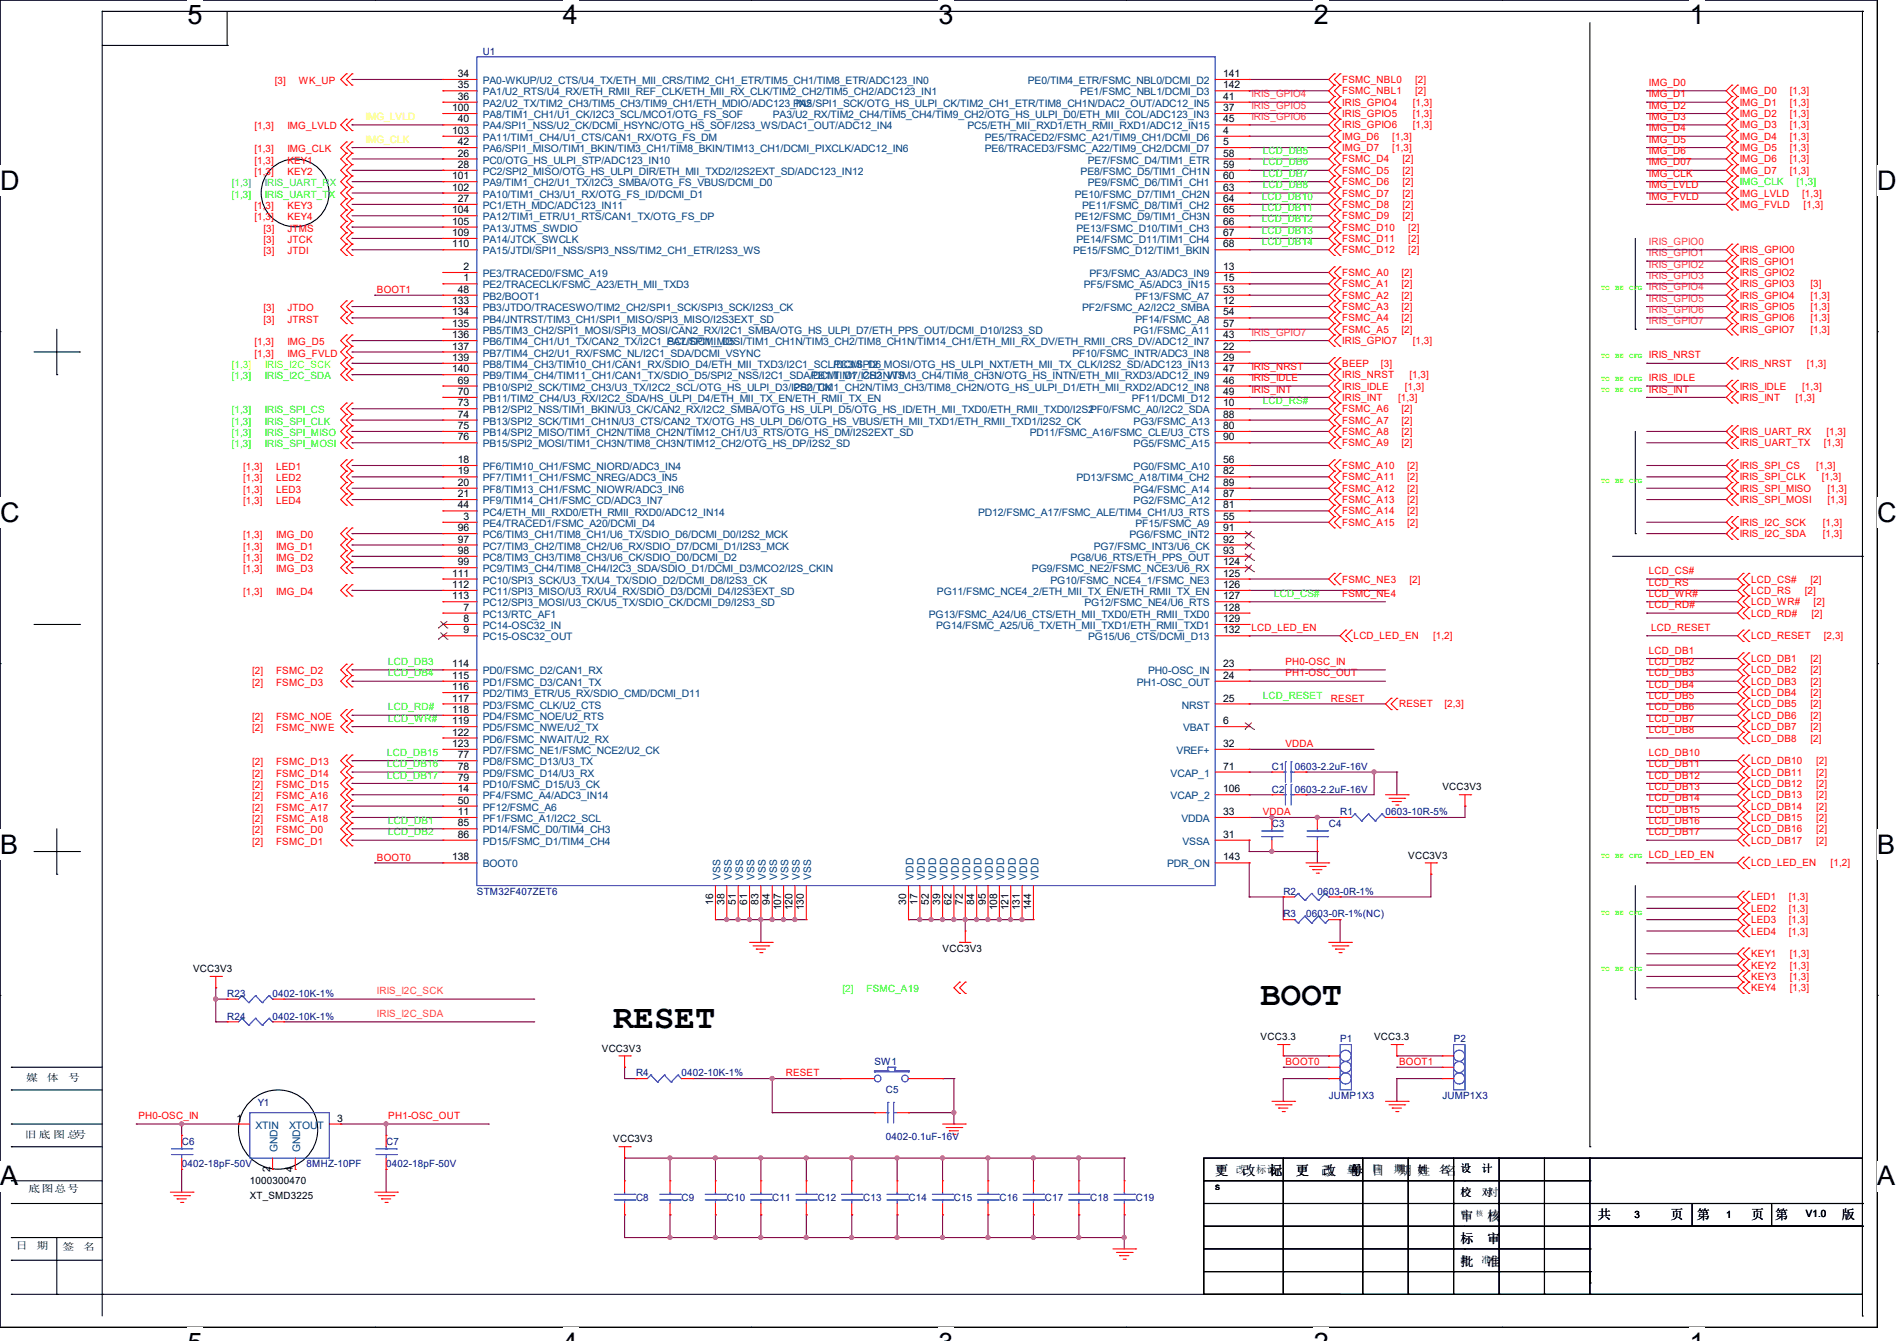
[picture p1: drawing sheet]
<svg xmlns="http://www.w3.org/2000/svg" width="297mm" height="210mm" viewBox="0 0 297 210" stroke-linecap="round" stroke-linejoin="round" font-family="sans-serif">
<defs><g id="words">
<g font-size="5.3">
<text x="96" y="160.9">RESET</text>
<text x="197.4" y="157.4">BOOT</text>
</g>
<g font-size="4.2">
<text x="29.4" y="3.8">5</text>
<text x="88.1" y="3.8">4</text>
<text x="146.9" y="3.8">3</text>
<text x="205.7" y="3.8">2</text>
<text x="264.5" y="3.8">1</text>
<text x="0" y="29.8">D</text>
<text x="293.9" y="29.8">D</text>
<text x="0" y="81.7">C</text>
<text x="293.9" y="81.7">C</text>
<text x="0" y="133.7">B</text>
<text x="293.9" y="133.7">B</text>
<text x="0" y="185.6">A</text>
<text x="293.9" y="185.6">A</text>
</g>
<g font-size="2.1">
<text x="190.2" y="184.1">更</text>
<text x="194.5" y="184.1">改</text>
<text x="198.7" y="184.1">标</text>
<text x="198.7" y="184.1">记</text>
<text x="211.3" y="184.1">单</text>
<text x="211.3" y="184.1">号</text>
<text x="228.6" y="191.1">审</text>
<text x="232.8" y="191.1">核</text>
<text x="250.1" y="191">共</text>
<text x="261.5" y="191">页</text>
<text x="265.6" y="191">第</text>
<text x="274.1" y="191">页</text>
<text x="277.9" y="191">第</text>
<text x="288.4" y="191">版</text>
<text x="228.6" y="194.7">标</text>
</g>
<g font-size="2">
<text x="202.9" y="183.9">更</text>
<text x="206.8" y="183.9">改</text>
<text x="210.8" y="183.9">单</text>
<text x="210.8" y="183.9">号</text>
<text x="219" y="184">期</text>
<text x="221.9" y="184">姓</text>
<text x="226.1" y="184">名</text>
<text x="232.8" y="194.6">审</text>
<text x="228.6" y="198.2">批</text>
<text x="232.8" y="198.2">准</text>
</g>
<text font-size="1.8" x="232.9" y="187.3">对</text>
<g font-size="1.7">
<text x="214.8" y="183.7">日</text>
<text x="218.2" y="183.7">期</text>
<text x="225.3" y="183.7">名</text>
<text x="228.6" y="183.5">设</text>
<text x="232" y="183.5">计</text>
<text x="228.6" y="187.2">校</text>
<text x="232" y="187.2">对</text>
</g>
<g font-size="1.6" fill="#000080">
<text x="75.6" y="8.6">U1</text>
<text x="199.1" y="120.6">C1</text>
<text x="199.1" y="124.1">C2</text>
<text x="202.7" y="120.6">0603-2.2uF-16V</text>
<text x="202.7" y="124.1">0603-2.2uF-16V</text>
<text x="199.1" y="129.5">C3</text>
<text x="208" y="129.5">C4</text>
<text x="209.8" y="127.7">R1</text>
<text x="216.9" y="127.7">0603-10R-5%</text>
<text x="74.7" y="140.1">STM32F407ZET6</text>
<text x="200.9" y="140.1">R2</text>
<text x="200.9" y="143.7">R3</text>
<text x="204.5" y="143.7">0603-0R-1%(NC)</text>
<text x="206.3" y="140.1">0603-0R-1%</text>
<text x="35.6" y="159.7">R24</text>
<text x="35.6" y="156.1">R23</text>
<text x="42.7" y="159.7">0402-10K-1%</text>
<text x="42.7" y="156.1">0402-10K-1%</text>
<text x="136.9" y="166.8">SW1</text>
<text x="209.8" y="163.2">P1</text>
<text x="227.6" y="163.2">P2</text>
<text x="40.3" y="173.2">Y1</text>
<text x="99.6" y="168.6">R4</text>
<text x="106.7" y="168.6">0402-10K-1%</text>
<text x="138.7" y="171.2">C5</text>
<text x="208" y="172.1">JUMP1X3</text>
<text x="225.8" y="172.1">JUMP1X3</text>
<text x="28.4" y="179.2">C6</text>
<text x="60.5" y="179.2">C7</text>
<text x="138.7" y="178.5">0402-0.1uF-16V</text>
<text x="28.4" y="182.8">0402-18pF-50V</text>
<text x="48" y="182.8">8MHZ-10PF</text>
<text x="60.5" y="182.8">0402-18pF-50V</text>
<text x="99.6" y="188.1">C8</text>
<text x="106.7" y="188.1">C9</text>
<text x="113.8" y="188.1">C10</text>
<text x="120.9" y="188.1">C11</text>
<text x="128" y="188.1">C12</text>
<text x="135.1" y="188.1">C13</text>
<text x="142.2" y="188.1">C14</text>
<text x="149.4" y="188.1">C15</text>
<text x="156.5" y="188.1">C16</text>
<text x="163.6" y="188.1">C17</text>
<text x="170.7" y="188.1">C18</text>
<text x="177.8" y="188.1">C19</text>
</g>
<g font-size="1.6" fill="#f00">
<text x="43" y="13.2">[3]</text>
<text x="46.8" y="13.2">WK_UP</text>
<text x="210.2" y="14.8">FSMC_NBL1</text>
<text x="210.2" y="13">FSMC_NBL0</text>
<text x="210.2" y="16.6">IRIS_GPIO4</text>
<text x="221.2" y="16.6">[1,3]</text>
<text x="221.5" y="14.8">[2]</text>
<text x="221.5" y="13">[2]</text>
<text x="258.2" y="13.5">IMG_D0</text>
<text x="258.2" y="15.2">IMG_D1</text>
<text x="258.2" y="17">IMG_D2</text>
<text x="272.4" y="14.8">IMG_D0</text>
<text x="272.4" y="16.6">IMG_D1</text>
<text x="280.2" y="14.8">[1,3]</text>
<text x="280.2" y="16.6">[1,3]</text>
<text x="39.8" y="20.3">[1,3]</text>
<text x="39.8" y="23.8">[1,3]</text>
<text x="45" y="20.3">IMG_LVLD</text>
<text x="45" y="23.8">IMG_CLK</text>
<text x="210.2" y="21.9">IMG_D6</text>
<text x="210.2" y="23.7">IMG_D7</text>
<text x="210.2" y="18.3">IRIS_GPIO5</text>
<text x="210.2" y="20.1">IRIS_GPIO6</text>
<text x="218" y="21.9">[1,3]</text>
<text x="218" y="23.7">[1,3]</text>
<text x="221.2" y="18.3">[1,3]</text>
<text x="221.2" y="20.1">[1,3]</text>
<text x="258.2" y="18.8">IMG_D3</text>
<text x="258.2" y="20.6">IMG_D4</text>
<text x="258.2" y="22.4">IMG_D5</text>
<text x="272.4" y="18.3">IMG_D2</text>
<text x="272.4" y="20.1">IMG_D3</text>
<text x="272.4" y="21.9">IMG_D4</text>
<text x="272.4" y="23.7">IMG_D5</text>
<text x="280.2" y="18.3">[1,3]</text>
<text x="280.2" y="20.1">[1,3]</text>
<text x="280.2" y="21.9">[1,3]</text>
<text x="280.2" y="23.7">[1,3]</text>
<text x="39.8" y="25.6">[1,3]</text>
<text x="39.8" y="27.4">[1,3]</text>
<text x="45" y="25.6">KEY1</text>
<text x="45" y="27.4">KEY2</text>
<text x="210.2" y="25.4">FSMC_D4</text>
<text x="210.2" y="27.2">FSMC_D5</text>
<text x="210.2" y="29">FSMC_D6</text>
<text x="219.6" y="25.4">[2]</text>
<text x="219.6" y="27.2">[2]</text>
<text x="219.6" y="29">[2]</text>
<text x="258.2" y="24.1">IMG_D6</text>
<text x="258.2" y="25.9">IMG_D07</text>
<text x="258.2" y="27.7">IMG_CLK</text>
<text x="258.2" y="29.5">IMG_LVLD</text>
<text x="272.4" y="25.4">IMG_D6</text>
<text x="272.4" y="27.2">IMG_D7</text>
<text x="280.2" y="25.4">[1,3]</text>
<text x="280.2" y="27.2">[1,3]</text>
<text x="39.8" y="32.7">[1,3]</text>
<text x="39.8" y="34.5">[1,3]</text>
<text x="45" y="32.7">KEY3</text>
<text x="45" y="34.5">KEY4</text>
<text x="210.2" y="30.8">FSMC_D7</text>
<text x="210.2" y="32.6">FSMC_D8</text>
<text x="210.2" y="34.3">FSMC_D9</text>
<text x="219.6" y="30.8">[2]</text>
<text x="219.6" y="32.6">[2]</text>
<text x="219.6" y="34.3">[2]</text>
<text x="258.2" y="31.2">IMG_FVLD</text>
<text x="272.4" y="30.8">IMG_LVLD</text>
<text x="272.4" y="32.6">IMG_FVLD</text>
<text x="282.2" y="30.8">[1,3]</text>
<text x="282.4" y="32.6">[1,3]</text>
<text x="41.2" y="39.8">[3]</text>
<text x="41.2" y="38.1">[3]</text>
<text x="41.2" y="36.3">[3]</text>
<text x="45" y="39.8">JTDI</text>
<text x="45" y="38.1">JTCK</text>
<text x="45" y="36.3">JTMS</text>
<text x="210.2" y="36.1">FSMC_D10</text>
<text x="210.2" y="37.9">FSMC_D11</text>
<text x="210.2" y="39.7">FSMC_D12</text>
<text x="220.5" y="36.1">[2]</text>
<text x="220.5" y="37.9">[2]</text>
<text x="220.5" y="39.7">[2]</text>
<text x="272.4" y="41.4">IRIS_GPIO1</text>
<text x="272.4" y="39.7">IRIS_GPIO0</text>
<text x="59" y="45.9">BOOT1</text>
<text x="210.2" y="43.2">FSMC_A0</text>
<text x="210.2" y="45">FSMC_A1</text>
<text x="210.2" y="46.8">FSMC_A2</text>
<text x="219.4" y="43.2">[2]</text>
<text x="219.4" y="45">[2]</text>
<text x="219.4" y="46.8">[2]</text>
<text x="272.4" y="45">IRIS_GPIO3</text>
<text x="272.4" y="46.8">IRIS_GPIO4</text>
<text x="272.4" y="43.2">IRIS_GPIO2</text>
<text x="283.4" y="45">[3]</text>
<text x="283.4" y="46.8">[1,3]</text>
<text x="41.2" y="50.5">[3]</text>
<text x="41.2" y="48.7">[3]</text>
<text x="45" y="50.5">JTRST</text>
<text x="45" y="48.7">JTDO</text>
<text x="210.2" y="48.6">FSMC_A3</text>
<text x="210.2" y="50.3">FSMC_A4</text>
<text x="210.2" y="52.1">FSMC_A5</text>
<text x="210.2" y="53.9">IRIS_GPIO7</text>
<text x="219.4" y="48.6">[2]</text>
<text x="219.4" y="50.3">[2]</text>
<text x="219.4" y="52.1">[2]</text>
<text x="221.2" y="53.9">[1,3]</text>
<text x="272.4" y="48.6">IRIS_GPIO5</text>
<text x="272.4" y="50.3">IRIS_GPIO6</text>
<text x="272.4" y="52.1">IRIS_GPIO7</text>
<text x="283.4" y="48.6">[1,3]</text>
<text x="283.4" y="50.3">[1,3]</text>
<text x="283.4" y="52.1">[1,3]</text>
<text x="39.8" y="54.1">[1,3]</text>
<text x="39.8" y="55.8">[1,3]</text>
<text x="45" y="54.1">IMG_D5</text>
<text x="45" y="55.8">IMG_FVLD</text>
<text x="195.9" y="57.9">IRIS_NRST</text>
<text x="195.9" y="59.7">IRIS_IDLE</text>
<text x="210.2" y="57.4">BEEP</text>
<text x="210.2" y="59.2">IRIS_NRST</text>
<text x="216.2" y="57.4">[3]</text>
<text x="220.7" y="59.2">[1,3]</text>
<text x="258.2" y="56.1">IRIS_NRST</text>
<text x="258.2" y="59.7">IRIS_IDLE</text>
<text x="272.4" y="57.4">IRIS_NRST</text>
<text x="282.9" y="57.4">[1,3]</text>
<text x="195.9" y="61.5">IRIS_INT</text>
<text x="210.2" y="64.6">FSMC_A6</text>
<text x="210.2" y="61">IRIS_IDLE</text>
<text x="210.2" y="62.8">IRIS_INT</text>
<text x="218.9" y="62.8">[1,3]</text>
<text x="219.4" y="64.6">[2]</text>
<text x="219.9" y="61">[1,3]</text>
<text x="258.2" y="61.5">IRIS_INT</text>
<text x="272.4" y="61">IRIS_IDLE</text>
<text x="272.4" y="62.8">IRIS_INT</text>
<text x="281.1" y="62.8">[1,3]</text>
<text x="282.2" y="61">[1,3]</text>
<text x="210.2" y="66.3">FSMC_A7</text>
<text x="210.2" y="68.1">FSMC_A8</text>
<text x="210.2" y="69.9">FSMC_A9</text>
<text x="219.4" y="66.3">[2]</text>
<text x="219.4" y="68.1">[2]</text>
<text x="219.4" y="69.9">[2]</text>
<text x="272.4" y="68.1">IRIS_UART_RX</text>
<text x="272.4" y="69.9">IRIS_UART_TX</text>
<text x="285.6" y="69.9">[1,3]</text>
<text x="285.9" y="68.1">[1,3]</text>
<text x="38.1" y="73.6">[1,3]</text>
<text x="38.1" y="75.4">[1,3]</text>
<text x="38.1" y="77.2">[1,3]</text>
<text x="43.2" y="73.6">LED1</text>
<text x="43.2" y="75.4">LED2</text>
<text x="43.2" y="77.2">LED3</text>
<text x="210.2" y="73.4">FSMC_A10</text>
<text x="210.2" y="75.2">FSMC_A11</text>
<text x="210.2" y="77">FSMC_A12</text>
<text x="220.3" y="73.4">[2]</text>
<text x="220.3" y="75.2">[2]</text>
<text x="220.3" y="77">[2]</text>
<text x="272.4" y="75.2">IRIS_SPI_CLK</text>
<text x="272.4" y="73.4">IRIS_SPI_CS</text>
<text x="272.4" y="77">IRIS_SPI_MISO</text>
<text x="284.3" y="73.4">[1,3]</text>
<text x="285.2" y="75.2">[1,3]</text>
<text x="286.1" y="77">[1,3]</text>
<text x="38.1" y="79">[1,3]</text>
<text x="43.2" y="79">LED4</text>
<text x="210.2" y="78.8">FSMC_A13</text>
<text x="210.2" y="80.6">FSMC_A14</text>
<text x="210.2" y="82.3">FSMC_A15</text>
<text x="220.3" y="78.8">[2]</text>
<text x="220.3" y="80.6">[2]</text>
<text x="220.3" y="82.3">[2]</text>
<text x="272.4" y="78.8">IRIS_SPI_MOSI</text>
<text x="272.4" y="82.3">IRIS_I2C_SCK</text>
<text x="285.4" y="82.3">[1,3]</text>
<text x="286.1" y="78.8">[1,3]</text>
<text x="38.1" y="84.3">[1,3]</text>
<text x="38.1" y="86.1">[1,3]</text>
<text x="38.1" y="87.8">[1,3]</text>
<text x="38.1" y="89.6">[1,3]</text>
<text x="43.2" y="84.3">IMG_D0</text>
<text x="43.2" y="86.1">IMG_D1</text>
<text x="43.2" y="87.8">IMG_D2</text>
<text x="43.2" y="89.6">IMG_D3</text>
<text x="258.2" y="89.9">LCD_CS#</text>
<text x="272.4" y="84.1">IRIS_I2C_SDA</text>
<text x="285.4" y="84.1">[1,3]</text>
<text x="38.1" y="93.2">[1,3]</text>
<text x="43.2" y="93.2">IMG_D4</text>
<text x="210.2" y="93.5">FSMC_NE4</text>
<text x="210.2" y="91.2">FSMC_NE3</text>
<text x="220.7" y="91.2">[2]</text>
<text x="258.2" y="91.7">LCD_RS</text>
<text x="258.2" y="93.5">LCD_WR#</text>
<text x="258.2" y="95.3">LCD_RD#</text>
<text x="274.2" y="91.2">LCD_CS#</text>
<text x="274.2" y="93">LCD_RS</text>
<text x="274.2" y="94.8">LCD_WR#</text>
<text x="282.6" y="93">[2]</text>
<text x="283.4" y="91.2">[2]</text>
<text x="283.9" y="94.8">[2]</text>
<text x="195.9" y="98.8">LCD_LED_EN</text>
<text x="211.9" y="100.1">LCD_LED_EN</text>
<text x="224.4" y="100.1">[1,2]</text>
<text x="258.5" y="98.8">LCD_RESET</text>
<text x="274.2" y="96.6">LCD_RD#</text>
<text x="274.2" y="100.1">LCD_RESET</text>
<text x="283.6" y="96.6">[2]</text>
<text x="285.6" y="100.1">[2,3]</text>
<text x="39.5" y="105.6">[2]</text>
<text x="39.5" y="107.4">[2]</text>
<text x="43.2" y="105.6">FSMC_D2</text>
<text x="43.2" y="107.4">FSMC_D3</text>
<text x="201.3" y="105.9">PH1-OSC_OUT</text>
<text x="201.3" y="104.1">PH0-OSC_IN</text>
<text x="258.2" y="102.4">LCD_DB1</text>
<text x="258.2" y="104.1">LCD_DB2</text>
<text x="258.2" y="105.9">LCD_DB3</text>
<text x="258.2" y="107.7">LCD_DB4</text>
<text x="274.2" y="103.7">LCD_DB1</text>
<text x="274.2" y="105.5">LCD_DB2</text>
<text x="274.2" y="107.2">LCD_DB3</text>
<text x="283.4" y="103.7">[2]</text>
<text x="283.4" y="105.5">[2]</text>
<text x="283.4" y="107.2">[2]</text>
<text x="39.5" y="112.7">[2]</text>
<text x="43.2" y="112.7">FSMC_NOE</text>
<text x="208.4" y="109.9">RESET</text>
<text x="219" y="110.8">RESET</text>
<text x="226.2" y="110.8">[2,3]</text>
<text x="258.2" y="109.5">LCD_DB5</text>
<text x="258.2" y="111.3">LCD_DB6</text>
<text x="258.2" y="113">LCD_DB7</text>
<text x="274.2" y="109">LCD_DB4</text>
<text x="274.2" y="110.8">LCD_DB5</text>
<text x="274.2" y="112.6">LCD_DB6</text>
<text x="283.4" y="109">[2]</text>
<text x="283.4" y="110.8">[2]</text>
<text x="283.4" y="112.6">[2]</text>
<text x="39.5" y="119.8">[2]</text>
<text x="39.5" y="114.5">[2]</text>
<text x="43.2" y="119.8">FSMC_D13</text>
<text x="43.2" y="114.5">FSMC_NWE</text>
<text x="201.3" y="117">VDDA</text>
<text x="258.2" y="118.4">LCD_DB10</text>
<text x="258.2" y="114.8">LCD_DB8</text>
<text x="274.2" y="114.3">LCD_DB7</text>
<text x="274.2" y="116.1">LCD_DB8</text>
<text x="274.2" y="119.7">LCD_DB10</text>
<text x="283.4" y="114.3">[2]</text>
<text x="283.4" y="116.1">[2]</text>
<text x="284.3" y="119.7">[2]</text>
<text x="39.5" y="121.6">[2]</text>
<text x="39.5" y="123.4">[2]</text>
<text x="39.5" y="125.2">[2]</text>
<text x="43.2" y="121.6">FSMC_D14</text>
<text x="43.2" y="123.4">FSMC_D15</text>
<text x="43.2" y="125.2">FSMC_A16</text>
<text x="258.2" y="120.1">LCD_DB11</text>
<text x="258.2" y="121.9">LCD_DB12</text>
<text x="258.2" y="123.7">LCD_DB13</text>
<text x="258.2" y="125.5">LCD_DB14</text>
<text x="274.2" y="121.5">LCD_DB11</text>
<text x="274.2" y="123.2">LCD_DB12</text>
<text x="274.2" y="125">LCD_DB13</text>
<text x="284.3" y="121.5">[2]</text>
<text x="284.3" y="123.2">[2]</text>
<text x="284.3" y="125">[2]</text>
<text x="39.5" y="127">[2]</text>
<text x="39.5" y="128.7">[2]</text>
<text x="39.5" y="130.5">[2]</text>
<text x="43.2" y="127">FSMC_A17</text>
<text x="43.2" y="128.7">FSMC_A18</text>
<text x="43.2" y="130.5">FSMC_D0</text>
<text x="197.7" y="127.7">VDDA</text>
<text x="258.2" y="127.3">LCD_DB15</text>
<text x="258.2" y="129">LCD_DB16</text>
<text x="258.2" y="130.8">LCD_DB17</text>
<text x="274.2" y="126.8">LCD_DB14</text>
<text x="274.2" y="128.6">LCD_DB15</text>
<text x="274.2" y="130.3">LCD_DB16</text>
<text x="284.3" y="126.8">[2]</text>
<text x="284.3" y="128.6">[2]</text>
<text x="284.3" y="130.3">[2]</text>
<text x="39.5" y="132.3">[2]</text>
<text x="43.2" y="132.3">FSMC_D1</text>
<text x="59" y="134.8">BOOT0</text>
<text x="258.2" y="134.4">LCD_LED_EN</text>
<text x="274.2" y="132.1">LCD_DB17</text>
<text x="274.2" y="135.7">LCD_LED_EN</text>
<text x="284.3" y="132.1">[2]</text>
<text x="286.6" y="135.7">[1,2]</text>
<text x="274.2" y="141">LED1</text>
<text x="274.2" y="142.8">LED2</text>
<text x="280.1" y="141">[1,3]</text>
<text x="280.1" y="142.8">[1,3]</text>
<text x="274.2" y="144.6">LED3</text>
<text x="274.2" y="146.3">LED4</text>
<text x="274.2" y="149.9">KEY1</text>
<text x="280.1" y="144.6">[1,3]</text>
<text x="280.1" y="146.3">[1,3]</text>
<text x="280.2" y="149.9">[1,3]</text>
<text x="274.2" y="151.7">KEY2</text>
<text x="274.2" y="153.5">KEY3</text>
<text x="274.2" y="155.2">KEY4</text>
<text x="280.2" y="151.7">[1,3]</text>
<text x="280.2" y="153.5">[1,3]</text>
<text x="280.2" y="155.2">[1,3]</text>
<text x="201.3" y="166.8">BOOT0</text>
<text x="219" y="166.8">BOOT1</text>
<text x="123" y="168.6">RESET</text>
<text x="21.7" y="175.3">PH0-OSC_IN</text>
<text x="60.8" y="175.3">PH1-OSC_OUT</text>
</g>
<g font-size="1.6">
<text x="70.8" y="17.4">100</text>
<text x="71.7" y="12.1">34</text>
<text x="71.7" y="13.8">35</text>
<text x="71.7" y="15.6">36</text>
<text x="191.5" y="12.1">141</text>
<text x="191.5" y="13.8">142</text>
<text x="191.5" y="15.6">41</text>
<text x="191.5" y="17.4">37</text>
<text x="70.8" y="21">103</text>
<text x="71.7" y="19.2">40</text>
<text x="71.7" y="22.7">42</text>
<text x="191.5" y="19.2">45</text>
<text x="191.5" y="21">4</text>
<text x="191.5" y="22.7">5</text>
<text x="70.8" y="28.1">101</text>
<text x="70.8" y="29.8">102</text>
<text x="71.7" y="24.5">26</text>
<text x="71.7" y="26.3">28</text>
<text x="191.5" y="24.5">58</text>
<text x="191.5" y="26.3">59</text>
<text x="191.5" y="28.1">60</text>
<text x="191.5" y="29.8">63</text>
<text x="70.8" y="33.4">104</text>
<text x="70.8" y="35.2">105</text>
<text x="71.7" y="31.6">27</text>
<text x="191.5" y="31.6">64</text>
<text x="191.5" y="33.4">65</text>
<text x="191.5" y="35.2">66</text>
<text x="70.8" y="37">109</text>
<text x="70.8" y="38.7">110</text>
<text x="191.5" y="37">67</text>
<text x="191.5" y="38.7">68</text>
<text x="70.8" y="47.6">133</text>
<text x="71.7" y="45.8">48</text>
<text x="72.6" y="42.3">2</text>
<text x="72.6" y="44.1">1</text>
<text x="191.5" y="42.3">13</text>
<text x="191.5" y="44.1">15</text>
<text x="191.5" y="45.8">53</text>
<text x="191.5" y="47.6">12</text>
<text x="70.8" y="49.4">134</text>
<text x="70.8" y="51.2">135</text>
<text x="70.8" y="53">136</text>
<text x="191.5" y="49.4">54</text>
<text x="191.5" y="51.2">57</text>
<text x="191.5" y="53">43</text>
<text x="70.8" y="54.7">137</text>
<text x="70.8" y="56.5">139</text>
<text x="70.8" y="58.3">140</text>
<text x="191.5" y="54.7">22</text>
<text x="191.5" y="56.5">29</text>
<text x="191.5" y="58.3">47</text>
<text x="71.7" y="60.1">69</text>
<text x="71.7" y="61.8">70</text>
<text x="71.7" y="63.6">73</text>
<text x="71.7" y="65.4">74</text>
<text x="191.5" y="60.1">46</text>
<text x="191.5" y="61.8">49</text>
<text x="191.5" y="63.6">10</text>
<text x="191.5" y="65.4">88</text>
<text x="71.7" y="67.2">75</text>
<text x="71.7" y="69">76</text>
<text x="191.5" y="67.2">80</text>
<text x="191.5" y="69">90</text>
<text x="71.7" y="72.5">18</text>
<text x="71.7" y="74.3">19</text>
<text x="71.7" y="76.1">20</text>
<text x="71.7" y="77.9">21</text>
<text x="191.5" y="72.5">56</text>
<text x="191.5" y="74.3">82</text>
<text x="191.5" y="76.1">89</text>
<text x="191.5" y="77.9">87</text>
<text x="71.7" y="79.6">44</text>
<text x="71.7" y="83.2">96</text>
<text x="72.6" y="81.4">3</text>
<text x="191.5" y="79.6">81</text>
<text x="191.5" y="81.4">55</text>
<text x="191.5" y="83.2">91</text>
<text x="71.7" y="85">97</text>
<text x="71.7" y="86.7">98</text>
<text x="71.7" y="88.5">99</text>
<text x="191.5" y="85">92</text>
<text x="191.5" y="86.7">93</text>
<text x="191.5" y="88.5">124</text>
<text x="70.8" y="90.3">111</text>
<text x="70.8" y="92.1">112</text>
<text x="70.8" y="93.9">113</text>
<text x="72.6" y="95.6">7</text>
<text x="191.5" y="90.3">125</text>
<text x="191.5" y="92.1">126</text>
<text x="191.5" y="93.9">127</text>
<text x="191.5" y="95.6">128</text>
<text x="72.6" y="97.4">8</text>
<text x="72.6" y="99.2">9</text>
<text x="191.5" y="97.4">129</text>
<text x="191.5" y="99.2">132</text>
<text x="70.8" y="104.5">114</text>
<text x="70.8" y="106.3">115</text>
<text x="191.5" y="104.5">23</text>
<text x="191.5" y="106.3">24</text>
<text x="70.8" y="108.1">116</text>
<text x="70.8" y="109.9">117</text>
<text x="70.8" y="111.6">118</text>
<text x="70.8" y="113.4">119</text>
<text x="191.5" y="109.9">25</text>
<text x="191.5" y="113.4">6</text>
<text x="70.8" y="115.2">122</text>
<text x="70.8" y="117">123</text>
<text x="71.7" y="118.7">77</text>
<text x="191.5" y="117">32</text>
<text x="71.7" y="120.5">78</text>
<text x="71.7" y="122.3">79</text>
<text x="71.7" y="124.1">14</text>
<text x="71.7" y="125.9">50</text>
<text x="191.5" y="120.5">71</text>
<text x="191.5" y="124.1">106</text>
<text x="225.8" y="123.8">VCC3V3</text>
<text x="71.7" y="127.6">11</text>
<text x="71.7" y="129.4">85</text>
<text x="71.7" y="131.2">86</text>
<text x="191.5" y="127.6">33</text>
<text x="191.5" y="131.2">31</text>
<text x="70.8" y="134.7">138</text>
<text x="191.5" y="134.7">143</text>
<text x="220.5" y="134.5">VCC3V3</text>
<text x="111.6" y="141.7" transform="rotate(-90 111.6 141.7)">16</text>
<text x="113.4" y="141.7" transform="rotate(-90 113.4 141.7)">38</text>
<text x="115.2" y="141.7" transform="rotate(-90 115.2 141.7)">51</text>
<text x="117" y="141.7" transform="rotate(-90 117 141.7)">61</text>
<text x="118.8" y="141.7" transform="rotate(-90 118.8 141.7)">83</text>
<text x="120.5" y="141.7" transform="rotate(-90 120.5 141.7)">94</text>
<text x="122.3" y="142.6" transform="rotate(-90 122.3 142.6)">107</text>
<text x="124.1" y="142.6" transform="rotate(-90 124.1 142.6)">120</text>
<text x="125.9" y="142.6" transform="rotate(-90 125.9 142.6)">130</text>
<text x="141.9" y="141.7" transform="rotate(-90 141.9 141.7)">30</text>
<text x="143.6" y="141.7" transform="rotate(-90 143.6 141.7)">17</text>
<text x="145.4" y="141.7" transform="rotate(-90 145.4 141.7)">52</text>
<text x="147.2" y="141.7" transform="rotate(-90 147.2 141.7)">39</text>
<text x="149" y="141.7" transform="rotate(-90 149 141.7)">62</text>
<text x="150.8" y="141.7" transform="rotate(-90 150.8 141.7)">72</text>
<text x="152.5" y="141.7" transform="rotate(-90 152.5 141.7)">84</text>
<text x="154.3" y="141.7" transform="rotate(-90 154.3 141.7)">95</text>
<text x="156.1" y="142.6" transform="rotate(-90 156.1 142.6)">108</text>
<text x="157.9" y="142.6" transform="rotate(-90 157.9 142.6)">121</text>
<text x="159.7" y="142.6" transform="rotate(-90 159.7 142.6)">131</text>
<text x="161.4" y="142.6" transform="rotate(-90 161.4 142.6)">144</text>
<text x="147.6" y="149">VCC3V3</text>
<text x="30.2" y="152.2">VCC3V3</text>
<text x="94.2" y="164.7">VCC3V3</text>
<text x="197.4" y="162.9">VCC3.3</text>
<text x="215.2" y="162.9">VCC3.3</text>
<text x="4.1" y="169.2">媒</text>
<text x="7.3" y="169.2">体</text>
<text x="10.7" y="169.2">号</text>
<text x="3.9" y="178.1">旧 底 图 总</text>
<text x="11.6" y="178.1">号</text>
<text x="37" y="175.6">1</text>
<text x="52.8" y="175.6">3</text>
<text x="96" y="178.9">VCC3V3</text>
<text x="39.1" y="185.5">1000300470</text>
<text x="42.3" y="183.5" transform="rotate(-90 42.3 183.5)">2</text>
<text x="45.9" y="183.5" transform="rotate(-90 45.9 183.5)">4</text>
<text x="190.2" y="183.6">更</text>
<text x="193.5" y="183.6">改</text>
<text x="196.7" y="183.6">标记</text>
<text x="4.4" y="186.7">底图总号</text>
<text x="39.1" y="187.8">XT_SMD3225</text>
<text x="190.3" y="186.4">s</text>
<text x="255.9" y="190.8">3</text>
<text x="270.3" y="190.8">1</text>
<text x="282.7" y="190.6">V1.0</text>
<text x="2.5" y="195.6">日</text>
<text x="5.7" y="195.6">期</text>
<text x="9.8" y="195.7">签</text>
<text x="13" y="195.7">名</text>
</g>
<g font-size="1.6" fill="#004080">
<text x="75.6" y="13.2">PA0-WKUP/U2_CTS/U4_TX/ETH_MII_CRS/TIM2_CH1_ETR/TIM5_CH1/TIM8_ETR/ADC123_IN0</text>
<text x="75.6" y="14.9">PA1/U2_RTS/U4_RX/ETH_RMII_REF_CLK/ETH_MII_RX_CLK/TIM2_CH2/TIM5_CH2/ADC123_IN1</text>
<text x="75.6" y="16.7">PA2/U2_TX/TIM2_CH3/TIM5_CH3/TIM9_CH1/ETH_MDIO/ADC123_IN2</text>
<text x="124.2" y="16.7">PA5/SPI1_SCK/OTG_HS_ULPI_CK/TIM2_CH1_ETR/TIM8_CH1N/DAC2_OUT/ADC12_IN5</text>
<text x="160.9" y="13.2">PE0/TIM4_ETR/FSMC_NBL0/DCMI_D2</text>
<text x="169.1" y="14.9">PE1/FSMC_NBL1/DCMI_D3</text>
<text x="75.6" y="18.5">PA8/TIM1_CH1/U1_CK/I2C3_SCL/MCO1/OTG_FS_SOF</text>
<text x="75.6" y="20.3">PA4/SPI1_NSS/U2_CK/DCMI_HSYNC/OTG_HS_SOF/I2S3_WS/DAC1_OUT/ADC12_IN4</text>
<text x="75.6" y="22.1">PA11/TIM1_CH4/U1_CTS/CAN1_RX/OTG_FS_DM</text>
<text x="75.6" y="23.8">PA6/SPI1_MISO/TIM1_BKIN/TIM3_CH1/TIM8_BKIN/TIM13_CH1/DCMI_PIXCLK/ADC12_IN6</text>
<text x="121" y="18.5">PA3/U2_RX/TIM2_CH4/TIM5_CH4/TIM9_CH2/OTG_HS_ULPI_D0/ETH_MII_COL/ADC123_IN3</text>
<text x="151.5" y="20.3">PC5/ETH_MII_RXD1/ETH_RMII_RXD1/ADC12_IN15</text>
<text x="154.2" y="22.1">PE5/TRACED2/FSMC_A21/TIM9_CH1/DCMI_D6</text>
<text x="154.2" y="23.8">PE6/TRACED3/FSMC_A22/TIM9_CH2/DCMI_D7</text>
<text x="75.6" y="25.6">PC0/OTG_HS_ULPI_STP/ADC123_IN10</text>
<text x="75.6" y="27.4">PC2/SPI2_MISO/OTG_HS_ULPI_DIR/ETH_MII_TXD2/I2S2EXT_SD/ADC123_IN12</text>
<text x="75.6" y="29.2">PA9/TIM1_CH2/U1_TX/I2C3_SMBA/OTG_FS_VBUS/DCMI_D0</text>
<text x="169.2" y="27.4">PE8/FSMC_D5/TIM1_CH1N</text>
<text x="170.3" y="25.6">PE7/FSMC_D4/TIM1_ETR</text>
<text x="170.3" y="29.2">PE9/FSMC_D6/TIM1_CH1</text>
<text x="75.6" y="30.9">PA10/TIM1_CH3/U1_RX/OTG_FS_ID/DCMI_D1</text>
<text x="75.6" y="32.7">PC1/ETH_MDC/ADC123_IN11</text>
<text x="75.6" y="34.5">PA12/TIM1_ETR/U1_RTS/CAN1_TX/OTG_FS_DP</text>
<text x="168.3" y="30.9">PE10/FSMC_D7/TIM1_CH2N</text>
<text x="168.3" y="34.5">PE12/FSMC_D9/TIM1_CH3N</text>
<text x="169.4" y="32.7">PE11/FSMC_D8/TIM1_CH2</text>
<text x="75.6" y="36.3">PA13/JTMS_SWDIO</text>
<text x="75.6" y="38.1">PA14/JTCK_SWCLK</text>
<text x="75.6" y="39.8">PA15/JTDI/SPI1_NSS/SPI3_NSS/TIM2_CH1_ETR/I2S3_WS</text>
<text x="168" y="39.8">PE15/FSMC_D12/TIM1_BKIN</text>
<text x="168.5" y="36.3">PE13/FSMC_D10/TIM1_CH3</text>
<text x="168.5" y="38.1">PE14/FSMC_D11/TIM1_CH4</text>
<text x="75.6" y="43.4">PE3/TRACED0/FSMC_A19</text>
<text x="75.6" y="45.2">PE2/TRACECLK/FSMC_A23/ETH_MII_TXD3</text>
<text x="75.6" y="46.9">PB2/BOOT1</text>
<text x="169.7" y="45.2">PF5/FSMC_A5/ADC3_IN15</text>
<text x="170.6" y="43.4">PF3/FSMC_A3/ADC3_IN9</text>
<text x="177.8" y="46.9">PF13/FSMC_A7</text>
<text x="75.6" y="48.7">PB3/JTDO/TRACESWO/TIM2_CH2/SPI1_SCK/SPI3_SCK/I2S3_CK</text>
<text x="75.6" y="50.5">PB4/JNTRST/TIM3_CH1/SPI1_MISO/SPI3_MISO/I2S3EXT_SD</text>
<text x="75.6" y="52.3">PB5/TIM3_CH2/SPI1_MOSI/SPI3_MOSI/CAN2_RX/I2C1_SMBA/OTG_HS_ULPI_D7/ETH_PPS_OUT/DCMI_D10/I2S3_SD</text>
<text x="169.4" y="48.7">PF2/FSMC_A2/I2C2_SMBA</text>
<text x="177.5" y="52.3">PG1/FSMC_A11</text>
<text x="177.8" y="50.5">PF14/FSMC_A8</text>
<text x="75.6" y="54.1">PB6/TIM4_CH1/U1_TX/CAN2_TX/I2C1_SCL/DCMI_D5</text>
<text x="75.6" y="55.8">PB7/TIM4_CH2/U1_RX/FSMC_NL/I2C1_SDA/DCMI_VSYNC</text>
<text x="75.6" y="57.6">PB8/TIM4_CH3/TIM10_CH1/CAN1_RX/SDIO_D4/ETH_MII_TXD3/I2C1_SCL/DCMI_D6</text>
<text x="75.6" y="59.4">PB9/TIM4_CH4/TIM11_CH1/CAN1_TX/SDIO_D5/SPI2_NSS/I2C1_SDA/DCMI_D7/I2S2_WS</text>
<text x="104.4" y="54.1">PA7/SPI1_MOSI/TIM1_CH1N/TIM3_CH2/TIM8_CH1N/TIM14_CH1/ETH_MII_RX_DV/ETH_RMII_CRS_DV/ADC12_IN7</text>
<text x="127" y="59.4">PB1/TIM1_CH3N/TIM3_CH4/TIM8_CH3N/OTG_HS_INTN/ETH_MII_RXD3/ADC12_IN9</text>
<text x="130.5" y="57.6">PC3/SPI2_MOSI/OTG_HS_ULPI_NXT/ETH_MII_TX_CLK/I2S2_SD/ADC123_IN13</text>
<text x="167.9" y="55.8">PF10/FSMC_INTR/ADC3_IN8</text>
<text x="75.6" y="61.2">PB10/SPI2_SCK/TIM2_CH3/U3_TX/I2C2_SCL/OTG_HS_ULPI_D3/I2S2_CK</text>
<text x="75.6" y="63">PB11/TIM2_CH4/U3_RX/I2C2_SDA/HS_ULPI_D4/ETH_MII_TX_EN/ETH_RMII_TX_EN</text>
<text x="75.6" y="64.7">PB12/SPI2_NSS/TIM1_BKIN/U3_CK/CAN2_RX/I2C2_SMBA/OTG_HS_ULPI_D5/OTG_HS_ID/ETH_MII_TXD0/ETH_RMII_TXD0/I2S2PF0/FSMC_A0/I2C2_SDA</text>
<text x="124.3" y="61.2">PB0/TIM1_CH2N/TIM3_CH3/TIM8_CH2N/OTG_HS_ULPI_D1/ETH_MII_RXD2/ADC12_IN8</text>
<text x="177.2" y="63">PF11/DCMI_D12</text>
<text x="75.6" y="66.5">PB13/SPI2_SCK/TIM1_CH1N/U3_CTS/CAN2_TX/OTG_HS_ULPI_D6/OTG_HS_VBUS/ETH_MII_TXD1/ETH_RMII_TXD1/I2S2_CK</text>
<text x="75.6" y="68.3">PB14/SPI2_MISO/TIM1_CH2N/TIM8_CH2N/TIM12_CH1/U3_RTS/OTG_HS_DM/I2S2EXT_SD</text>
<text x="75.6" y="70.1">PB15/SPI2_MOSI/TIM1_CH3N/TIM8_CH3N/TIM12_CH2/OTG_HS_DP/I2S2_SD</text>
<text x="161.2" y="68.3">PD11/FSMC_A16/FSMC_CLE/U3_CTS</text>
<text x="177.5" y="66.5">PG3/FSMC_A13</text>
<text x="177.5" y="70.1">PG5/FSMC_A15</text>
<text x="75.6" y="73.6">PF6/TIM10_CH1/FSMC_NIORD/ADC3_IN4</text>
<text x="75.6" y="75.4">PF7/TIM11_CH1/FSMC_NREG/ADC3_IN5</text>
<text x="75.6" y="77.2">PF8/TIM13_CH1/FSMC_NIOWR/ADC3_IN6</text>
<text x="168.5" y="75.4">PD13/FSMC_A18/TIM4_CH2</text>
<text x="177.5" y="73.6">PG0/FSMC_A10</text>
<text x="177.5" y="77.2">PG4/FSMC_A14</text>
<text x="75.6" y="79">PF9/TIM14_CH1/FSMC_CD/ADC3_IN7</text>
<text x="75.6" y="80.7">PC4/ETH_MII_RXD0/ETH_RMII_RXD0/ADC12_IN14</text>
<text x="75.6" y="82.5">PE4/TRACED1/FSMC_A20/DCMI_D4</text>
<text x="153.1" y="80.7">PD12/FSMC_A17/FSMC_ALE/TIM4_CH1/U3_RTS</text>
<text x="177.5" y="79">PG2/FSMC_A12</text>
<text x="177.8" y="82.5">PF15/FSMC_A9</text>
<text x="75.6" y="84.3">PC6/TIM3_CH1/TIM8_CH1/U6_TX/SDIO_D6/DCMI_D0/I2S2_MCK</text>
<text x="75.6" y="86.1">PC7/TIM3_CH2/TIM8_CH2/U6_RX/SDIO_D7/DCMI_D1/I2S3_MCK</text>
<text x="75.6" y="87.8">PC8/TIM3_CH3/TIM8_CH3/U6_CK/SDIO_D0/DCMI_D2</text>
<text x="75.6" y="89.6">PC9/TIM3_CH4/TIM8_CH4/I2C3_SDA/SDIO_D1/DCMI_D3/MCO2/I2S_CKIN</text>
<text x="161.6" y="89.6">PG9/FSMC_NE2/FSMC_NCE3/U6_RX</text>
<text x="167.6" y="87.8">PG8/U6_RTS/ETH_PPS_OUT</text>
<text x="171.3" y="86.1">PG7/FSMC_INT3/U6_CK</text>
<text x="176.8" y="84.3">PG6/FSMC_INT2</text>
<text x="75.6" y="91.4">PC10/SPI3_SCK/U3_TX/U4_TX/SDIO_D2/DCMI_D8/I2S3_CK</text>
<text x="75.6" y="93.2">PC11/SPI3_MISO/U3_RX/U4_RX/SDIO_D3/DCMI_D4/I2S3EXT_SD</text>
<text x="75.6" y="95">PC12/SPI3_MOSI/U3_CK/U5_TX/SDIO_CK/DCMI_D9/I2S3_SD</text>
<text x="146.7" y="93.2">PG11/FSMC_NCE4_2/ETH_MII_TX_EN/ETH_RMII_TX_EN</text>
<text x="164.5" y="91.4">PG10/FSMC_NCE4_1/FSMC_NE3</text>
<text x="169.8" y="95">PG12/FSMC_NE4/U6_RTS</text>
<text x="75.6" y="96.7">PC13/RTC_AF1</text>
<text x="75.6" y="98.5">PC14-OSC32_IN</text>
<text x="75.6" y="100.3">PC15-OSC32_OUT</text>
<text x="145.4" y="96.7">PG13/FSMC_A24/U6_CTS/ETH_MII_TXD0/ETH_RMII_TXD0</text>
<text x="146.6" y="98.5">PG14/FSMC_A25/U6_TX/ETH_MII_TXD1/ETH_RMII_TXD1</text>
<text x="170.4" y="100.3">PG15/U6_CTS/DCMI_D13</text>
<text x="75.6" y="105.6">PD0/FSMC_D2/CAN1_RX</text>
<text x="75.6" y="107.4">PD1/FSMC_D3/CAN1_TX</text>
<text x="178" y="107.4">PH1-OSC_OUT</text>
<text x="179.8" y="105.6">PH0-OSC_IN</text>
<text x="75.6" y="109.2">PD2/TIM3_ETR/U5_RX/SDIO_CMD/DCMI_D11</text>
<text x="75.6" y="111">PD3/FSMC_CLK/U2_CTS</text>
<text x="75.6" y="112.7">PD4/FSMC_NOE/U2_RTS</text>
<text x="185.1" y="111">NRST</text>
<text x="75.6" y="114.5">PD5/FSMC_NWE/U2_TX</text>
<text x="75.6" y="116.3">PD6/FSMC_NWAIT/U2_RX</text>
<text x="75.6" y="118.1">PD7/FSMC_NE1/FSMC_NCE2/U2_CK</text>
<text x="75.6" y="119.8">PD8/FSMC_D13/U3_TX</text>
<text x="184.2" y="118.1">VREF+</text>
<text x="185.2" y="114.5">VBAT</text>
<text x="75.6" y="121.6">PD9/FSMC_D14/U3_RX</text>
<text x="75.6" y="123.4">PD10/FSMC_D15/U3_CK</text>
<text x="75.6" y="125.2">PF4/FSMC_A4/ADC3_IN14</text>
<text x="183.3" y="121.6">VCAP_1</text>
<text x="183.3" y="125.2">VCAP_2</text>
<text x="75.6" y="127">PF12/FSMC_A6</text>
<text x="75.6" y="128.7">PF1/FSMC_A1/I2C2_SCL</text>
<text x="75.6" y="130.5">PD14/FSMC_D0/TIM4_CH3</text>
<text x="185" y="128.7">VDDA</text>
<text x="75.6" y="132.3">PD15/FSMC_D1/TIM4_CH4</text>
<text x="75.6" y="135.8">BOOT0</text>
<text x="112.8" y="137.8" transform="rotate(-90 112.8 137.8)">VSS</text>
<text x="114.6" y="137.8" transform="rotate(-90 114.6 137.8)">VSS</text>
<text x="116.3" y="137.8" transform="rotate(-90 116.3 137.8)">VSS</text>
<text x="118.1" y="137.8" transform="rotate(-90 118.1 137.8)">VSS</text>
<text x="119.9" y="137.8" transform="rotate(-90 119.9 137.8)">VSS</text>
<text x="121.7" y="137.8" transform="rotate(-90 121.7 137.8)">VSS</text>
<text x="123.5" y="137.8" transform="rotate(-90 123.5 137.8)">VSS</text>
<text x="125.2" y="137.8" transform="rotate(-90 125.2 137.8)">VSS</text>
<text x="127" y="137.8" transform="rotate(-90 127 137.8)">VSS</text>
<text x="143" y="137.8" transform="rotate(-90 143 137.8)">VDD</text>
<text x="144.8" y="137.8" transform="rotate(-90 144.8 137.8)">VDD</text>
<text x="146.6" y="137.8" transform="rotate(-90 146.6 137.8)">VDD</text>
<text x="148.3" y="137.8" transform="rotate(-90 148.3 137.8)">VDD</text>
<text x="150.1" y="137.8" transform="rotate(-90 150.1 137.8)">VDD</text>
<text x="151.9" y="137.8" transform="rotate(-90 151.9 137.8)">VDD</text>
<text x="153.7" y="137.8" transform="rotate(-90 153.7 137.8)">VDD</text>
<text x="155.5" y="137.8" transform="rotate(-90 155.5 137.8)">VDD</text>
<text x="157.2" y="137.8" transform="rotate(-90 157.2 137.8)">VDD</text>
<text x="159" y="137.8" transform="rotate(-90 159 137.8)">VDD</text>
<text x="160.8" y="137.8" transform="rotate(-90 160.8 137.8)">VDD</text>
<text x="162.6" y="137.8" transform="rotate(-90 162.6 137.8)">VDD</text>
<text x="182.7" y="135.8">PDR_ON</text>
<text x="185.1" y="132.3">VSSA</text>
<text x="40" y="176.7">XTIN</text>
<text x="45.3" y="176.7">XTOUT</text>
<text x="43.4" y="180.5" transform="rotate(-90 43.4 180.5)">GND</text>
<text x="47" y="180.5" transform="rotate(-90 47 180.5)">GND</text>
</g>
<g font-size="1.6" fill="#ff0080">
<text x="195.9" y="15.2">IRIS_GPIO4</text>
<text x="195.9" y="17">IRIS_GPIO5</text>
<text x="195.9" y="18.8">IRIS_GPIO6</text>
<text x="258.2" y="40.1">IRIS_GPIO1</text>
<text x="258.2" y="41.9">IRIS_GPIO2</text>
<text x="258.2" y="38.4">IRIS_GPIO0</text>
<text x="258.2" y="43.7">IRIS_GPIO3</text>
<text x="258.2" y="45.5">IRIS_GPIO4</text>
<text x="258.2" y="47.2">IRIS_GPIO5</text>
<text x="195.9" y="52.6">IRIS_GPIO7</text>
<text x="258.2" y="49">IRIS_GPIO6</text>
<text x="258.2" y="50.8">IRIS_GPIO7</text>
</g>
<g font-size="1.6" fill="#ff0">
<text x="57.2" y="22.4">IMG_CLK</text>
<text x="57.2" y="18.8">IMG_LVLD</text>
</g>
<g font-size="1.6" fill="#00ff80">
<text x="36.3" y="29.2">[1,3]</text>
<text x="41.4" y="29.2">IRIS_UART_RX</text>
</g>
<g font-size="1.6" fill="#0f0">
<text x="197.7" y="24.1">LCD_DB5</text>
<text x="197.7" y="25.9">LCD_DB6</text>
<text x="197.7" y="27.7">LCD_DB7</text>
<text x="197.7" y="29.5">LCD_DB8</text>
<text x="272.4" y="29">IMG_CLK</text>
<text x="281.3" y="29">[1,3]</text>
<text x="36.3" y="30.9">[1,3]</text>
<text x="41.4" y="30.9">IRIS_UART_TX</text>
<text x="197.5" y="31.2">LCD_DB10</text>
<text x="197.5" y="33">LCD_DB11</text>
<text x="197.5" y="34.8">LCD_DB12</text>
<text x="197.5" y="36.6">LCD_DB13</text>
<text x="197.5" y="38.4">LCD_DB14</text>
<text x="36.3" y="59.4">[1,3]</text>
<text x="41.4" y="59.4">IRIS_I2C_SDA</text>
<text x="36.3" y="64.7">[1,3]</text>
<text x="41.4" y="64.7">IRIS_SPI_CS</text>
<text x="197.7" y="63.2">LCD_RS#</text>
<text x="36.3" y="66.5">[1,3]</text>
<text x="36.3" y="68.3">[1,3]</text>
<text x="36.3" y="70.1">[1,3]</text>
<text x="41.4" y="66.5">IRIS_SPI_CLK</text>
<text x="41.4" y="68.3">IRIS_SPI_MISO</text>
<text x="41.4" y="70.1">IRIS_SPI_MOSI</text>
<text x="199.5" y="93.5">LCD_CS#</text>
<text x="60.8" y="104.1">LCD_DB3</text>
<text x="60.8" y="105.9">LCD_DB4</text>
<text x="60.8" y="111.3">LCD_RD#</text>
<text x="60.8" y="113">LCD_WR#</text>
<text x="197.7" y="109.5">LCD_RESET</text>
<text x="60.6" y="118.4">LCD_DB15</text>
<text x="60.6" y="120.1">LCD_DB16</text>
<text x="60.6" y="121.9">LCD_DB17</text>
<text x="60.8" y="130.8">LCD_DB2</text>
<text x="60.8" y="129">LCD_DB1</text>
<text x="131.9" y="155.4">[2]</text>
<text x="135.7" y="155.4">FSMC_A19</text>
</g>
<g font-size="1.6" fill="#80ff00">
<text x="36.3" y="57.6">[1,3]</text>
<text x="41.4" y="57.6">IRIS_I2C_SCK</text>
</g>
<g font-size="1.6" fill="#ff8000">
<text x="59" y="155.7">IRIS_I2C_SCK</text>
<text x="59" y="159.3">IRIS_I2C_SDA</text>
</g>
<g font-size="1.5">
<text x="228.6" y="197.7">批</text>
<text x="231.9" y="197.7">准</text>
</g>
<text font-size="1.4" x="218.5" y="183.4">期</text>
<g font-size="1.2">
<text x="228.6" y="190.4">审</text>
<text x="231.1" y="190.4">核</text>
</g>
<g font-size="1.1" fill="#80ff00">
<text x="250.7" y="45.4">TO BE</text>
<text x="255.1" y="45.4">CFG</text>
<text x="250.7" y="56.1">TO BE</text>
<text x="250.7" y="59.6">TO BE</text>
<text x="255.1" y="56.1">CFG</text>
<text x="255.1" y="59.6">CFG</text>
<text x="250.7" y="61.4">TO BE</text>
<text x="255.1" y="61.4">CFG</text>
<text x="250.7" y="75.6">TO BE</text>
<text x="255.1" y="75.6">CFG</text>
<text x="250.7" y="134.3">TO BE</text>
<text x="255.1" y="134.3">CFG</text>
<text x="250.7" y="143.2">TO BE</text>
<text x="255.1" y="143.2">CFG</text>
<text x="250.7" y="152.1">TO BE</text>
<text x="255.1" y="152.1">CFG</text>
</g>
</g></defs>
<path d="M0 0h293.9v207.9h-293.9z" fill="none" stroke="#000" stroke-width=".17"/>
<g fill="#fff">
<path d="M29.4 0h2.3v4.7h-2.3z"/>
<path d="M29.4 207.9h2.3v2.1h-2.3z"/>
</g>
<path d="M58.8 0h.1M58.8 207.9h.1" fill="none" stroke="#000" stroke-width=".17"/>
<g fill="#fff">
<path d="M88.1 0h2.4v4.7h-2.4z"/>
<path d="M88.1 207.9h2.4v2.1h-2.4z"/>
</g>
<path d="M117.6 0h.1M117.6 207.9h.1" fill="none" stroke="#000" stroke-width=".17"/>
<g fill="#fff">
<path d="M146.9 0h2.4v4.7h-2.4z"/>
<path d="M146.9 207.9h2.4v2.1h-2.4z"/>
</g>
<path d="M176.3 0h.1M176.3 207.9h.1" fill="none" stroke="#000" stroke-width=".17"/>
<g fill="#fff">
<path d="M205.7 0h2.4v4.7h-2.4z"/>
<path d="M205.7 207.9h2.4v2.1h-2.4z"/>
</g>
<path d="M235.1 0h.1M235.1 207.9h.1" fill="none" stroke="#000" stroke-width=".17"/>
<g fill="#fff">
<path d="M264.5 0h2.4v4.7h-2.4z"/>
<path d="M264.5 207.9h2.4v2.1h-2.4z"/>
<path d="M0 26h3v4.7h-3z"/>
<path d="M293.9 26h3.1v4.7h-3.1z"/>
<path d="M0 77.9h3v4.7h-3z"/>
<path d="M293.9 77.9h3.1v4.7h-3.1z"/>
</g>
<path d="M0 51.9h.1M293.9 51.9h.1" fill="none" stroke="#000" stroke-width=".17"/>
<g fill="#fff">
<path d="M0 129.9h2.8v4.7h-2.8z"/>
<path d="M293.9 129.9h2.9v4.7h-2.9z"/>
</g>
<path d="M0 103.9h.1M293.9 103.9h.1" fill="none" stroke="#000" stroke-width=".17"/>
<g fill="#fff">
<path d="M-.1 181.8h2.9v4.8h-2.9z"/>
<path d="M293.8 181.8h3v4.8h-3z"/>
</g>
<g fill="none" stroke="#000" stroke-width=".17">
<path d="M16 1.8h.1M16 7.1h19.6M16 1.8v204.3M16 1.8h275.6M35.6 7.1h.1M35.6 1.8v5.3M248.9 3.6v176M291.6 1.8h.1M291.6 1.8v179.6M256 37.3v14.3M5.3 55.1h7.1M8.9 58.7h.1"/>
<path d="M8.9 51.6v7.1M12.4 55.1h.1M256 51.6h.1M256 67.6v16M5.3 97.8h7.1M12.4 97.8h.1M252.5 87.1h39.1M256 83.6h.1M291.6 87.1h.1M5.3 133.3h7.1M8.9 136.9h.1M8.9 129.8v7.1"/>
<path d="M12.4 133.3h.1M256 138.7v17.8M0 155.9h.1M256 156.5h.1M293.9 155.9h.1M1.8 167.1h.1M1.8 170.7h.1M1.8 176h.1M1.8 179.6h.1M1.8 167.1h14.2M1.8 170.7h14.2M1.8 176h14.2"/>
<path d="M1.8 179.6h14.2M248.9 179.6h.1M1.8 184.9h.1M1.8 188.5h.1M1.8 193.8h.1M1.8 197.4h.1M1.8 184.9h14.2M1.8 188.5h14.2M1.8 193.8h14.2M1.8 197.4h14.2M8.9 193.8h.1M8.9 193.8v8.9"/>
<path d="M188.5 181.4h103.1v21.3h-103.1zM188.5 184.9h60.4M188.5 188.5h103.1M188.5 192h103.1M188.5 195.6h60.4M188.5 199.1h60.4M200.9 199.1h.1M200.9 181.4v21.3M213.4 199.1h.1M213.4 181.4v21.3M220.5 199.1h.1M220.5 181.4v21.3"/>
<path d="M227.6 199.1h.1M227.6 184.9h.1M227.6 188.5h.1M227.6 192h.1M227.6 195.6h.1M227.6 181.4v21.3M234.7 199.1h.1M234.7 181.4v21.3M241.8 199.1h.1M241.8 181.4v21.3M248.9 184.9h.1M248.9 199.1h.1"/>
<path d="M248.9 188.5h.1M248.9 192h.1M248.9 195.6h.1M248.9 181.4v21.3M264.9 192h.1M264.9 188.5v3.5M277.4 192h.1M277.4 188.5v3.5M291.6 188.5h.1M291.6 192h.1M1.8 202.7h.1M1.8 202.7h208"/>
<path d="M8.9 202.7h.1M16 202.7h.1M200.9 202.7h.1M213.4 202.7h.1M220.5 202.7h.1M227.6 202.7h.1M234.7 202.7h.1M241.8 202.7h.1M248.9 200.9h.1M248.9 202.7h.1M291.6 206.1h.1M291.6 202.7v3.4"/>
<circle cx="46.2" cy="30.2" r="5.3"/>
<circle cx="43.5" cy="176.9" r="6.2"/>
</g>
<g fill="none" stroke="#800040" stroke-width=".17">
<path d="M55.1 12.4h.1M55.1 19.6h.1M55.1 12.4h14.2M55.1 19.6h14.2M195.6 12.4h.1M195.6 14.2h.1M195.6 17.8h.1M195.6 19.6h.1M195.6 12.4h12.4M195.6 14.2h12.4M195.6 16h12.4M195.6 17.8h12.4"/>
<path d="M195.6 19.6h12.4M208 16h.1M257.8 14.2h.1M257.8 16h.1M257.8 17.8h.1M257.8 19.6h.1M257.8 14.2h12.5M257.8 16h12.5M257.8 17.8h12.5M257.8 19.6h12.5M55.1 23.1h.1M55.1 35.6h.1"/>
<path d="M55.1 37.3h.1M55.1 39.1h.1M55.1 23.1h14.2M55.1 35.6h14.2M55.1 37.3h14.2M55.1 39.1h14.2M55.1 24.9h14.2M55.1 26.7h14.2M55.1 28.4h14.2M55.1 30.2h14.2M55.1 32h14.2M55.1 33.8h14.2"/>
<path d="M69.3 24.9h.1M69.3 26.7h.1M69.3 28.4h.1M69.3 30.2h.1M69.3 32h.1M69.3 33.8h.1M195.6 21.3h.1M195.6 23.1h.1M195.6 24.9h.1M195.6 26.7h.1M195.6 28.4h.1M195.6 30.2h.1"/>
<path d="M195.6 32h.1M195.6 33.8h.1M195.6 35.6h.1M195.6 37.3h.1M195.6 39.1h.1M195.6 23.1h12.4M195.6 35.6h12.4M195.6 37.3h12.4M195.6 39.1h12.4M195.6 21.3h12.4M195.6 24.9h12.4M195.6 26.7h12.4"/>
<path d="M195.6 28.4h12.4M195.6 30.2h12.4M195.6 32h12.4M195.6 33.8h12.4M257.8 21.3h.1M257.8 23.1h.1M257.8 24.9h.1M257.8 26.7h.1M257.8 28.4h.1M257.8 30.2h.1M257.8 32h.1M257.8 39.1h.1"/>
<path d="M257.8 23.1h12.5M257.8 39.1h12.5M257.8 21.3h12.5M257.8 24.9h12.5M257.8 26.7h12.5M257.8 28.4h12.5M257.8 30.2h12.5M257.8 32h12.5M55.1 48h.1M55.1 49.8h.1M55.1 53.3h.1M55.1 55.1h.1"/>
<path d="M55.1 56.9h.1M55.1 58.7h.1M55.1 48h14.2M55.1 49.8h14.2M55.1 53.3h14.2M55.1 55.1h14.2M55.1 56.9h14.2M55.1 58.7h14.2M58.7 46.2h.1M58.7 46.2h10.6M195.6 42.7h.1M195.6 44.4h.1"/>
<path d="M195.6 46.2h.1M195.6 48h.1M195.6 49.8h.1M195.6 51.6h.1M195.6 56.9h.1M195.6 53.3h.1M195.6 58.7h.1M195.6 46.2h12.4M195.6 48h12.4M195.6 49.8h12.4M195.6 53.3h12.4M195.6 56.9h12.4"/>
<path d="M195.6 58.7h12.4M195.6 42.7h12.4M195.6 44.4h12.4M195.6 51.6h12.4M257.8 44.4h.1M257.8 46.2h.1M257.8 48h.1M257.8 49.8h.1M257.8 51.6h.1M257.8 40.9h.1M257.8 42.7h.1M257.8 56.9h.1"/>
<path d="M257.8 46.2h12.5M257.8 48h12.5M257.8 49.8h12.5M257.8 56.9h12.5M257.8 42.7h12.5M257.8 44.4h12.5M257.8 51.6h12.5M257.8 40.9h12.5M55.1 64h.1M55.1 65.8h.1M55.1 67.6h.1M55.1 69.3h.1"/>
<path d="M55.1 64h14.2M55.1 65.8h14.2M55.1 67.6h14.2M55.1 69.3h14.2M55.1 72.9h14.2M55.1 74.7h14.2M55.1 76.5h14.2M55.1 78.2h14.2M69.3 72.9h.1M69.3 74.7h.1M69.3 76.5h.1M69.3 78.2h.1"/>
<path d="M195.6 64h.1M195.6 65.8h.1M195.6 67.6h.1M195.6 69.3h.1M195.6 72.9h.1M195.6 74.7h.1M195.6 76.5h.1M195.6 78.2h.1M195.6 62.2h.1M195.6 60.5h.1M195.6 64h12.4M195.6 65.8h12.4"/>
<path d="M195.6 67.6h12.4M195.6 69.3h12.4M195.6 72.9h12.4M195.6 74.7h12.4M195.6 76.5h12.4M195.6 78.2h12.4M195.6 62.2h12.4M195.6 60.5h12.4M257.8 62.2h.1M257.8 60.5h.1M257.8 67.6h12.5M257.8 69.3h12.5"/>
<path d="M257.8 72.9h12.5M257.8 74.7h12.5M257.8 76.5h12.5M257.8 78.2h12.5M257.8 62.2h12.5M257.8 60.5h12.5M270.3 67.6h.1M270.3 69.3h.1M270.3 72.9h.1M270.3 74.7h.1M270.3 76.5h.1M270.3 78.2h.1"/>
<path d="M55.1 83.6h.1M55.1 85.3h.1M55.1 87.1h.1M55.1 88.9h.1M55.1 92.5h.1M55.1 83.6h14.2M55.1 85.3h14.2M55.1 87.1h14.2M55.1 88.9h14.2M55.1 92.5h14.2M195.6 80h.1M195.6 81.8h.1"/>
<path d="M195.6 90.7h.1M195.6 92.5h.1M195.6 94.2h.1M195.6 99.6h.1M195.6 92.5h21.3M195.6 80h12.4M195.6 81.8h12.4M195.6 90.7h12.4M195.6 94.2h21.3M195.6 99.6h14.2M257.8 90.7h.1M257.8 92.5h.1"/>
<path d="M257.8 94.2h.1M257.8 96h.1M257.8 99.6h.1M257.8 83.6h12.5M257.8 92.5h14.2M257.8 81.8h12.5M257.8 90.7h14.2M257.8 94.2h14.2M257.8 96h14.2M257.8 99.6h14.2M270.3 81.8h.1M270.3 83.6h.1"/>
<path d="M55.1 104.9h.1M55.1 106.7h.1M55.1 112h.1M55.1 113.8h.1M55.1 119.1h.1M55.1 104.9h14.2M55.1 106.7h14.2M55.1 112h14.2M55.1 113.8h14.2M55.1 119.1h14.2M195.6 106.7h.1M195.6 104.9h.1"/>
<path d="M195.6 110.2h.1M195.6 117.3h.1M195.6 104.9h21.3M195.6 106.7h21.3M195.6 110.2h21.3M195.6 117.3h19.5M257.8 103.1h.1M257.8 104.9h.1M257.8 106.7h.1M257.8 108.5h.1M257.8 110.2h.1M257.8 119.1h.1"/>
<path d="M257.8 112h.1M257.8 113.8h.1M257.8 115.6h.1M257.8 104.9h14.2M257.8 106.7h14.2M257.8 112h14.2M257.8 113.8h14.2M257.8 119.1h14.2M257.8 110.2h14.2M257.8 103.1h14.2M257.8 108.5h14.2M257.8 115.6h14.2"/>
<path d="M55.1 120.9h.1M55.1 122.7h.1M55.1 124.5h.1M55.1 126.2h.1M55.1 128h.1M55.1 131.6h.1M55.1 129.8h.1M55.1 120.9h14.2M55.1 124.5h14.2M55.1 128h14.2M55.1 122.7h14.2M55.1 126.2h14.2"/>
<path d="M55.1 131.6h14.2M55.1 129.8h14.2M58.7 135.1h.1M58.7 135.1h10.6M195.6 128h.1M195.6 135.1h.1M195.6 120.9h.1M195.6 131.6h.1M195.6 133.3h.1M195.6 124.5h.1M195.6 120.9h3.5M195.6 124.5h3.5"/>
<path d="M195.6 133.3h10.6M195.6 128h14.2M195.6 131.6v1.7M195.6 135.1v5.4M199.1 133.3h.1M204.5 124.5h.1M204.5 120.9h.1M204.5 120.9h14.2M206.2 128h.1M206.2 133.3h.1M206.2 133.3v1.8M209.8 128h.1"/>
<path d="M215.1 120.9h.1M215.1 120.9v3.6h-10.6M218.7 120.9h.1M218.7 128h.1M218.7 120.9v3.6M224 136.9h.1M224 136.9v3.6h-14.2M229.4 126.2h.1M229.4 126.2v1.8h-10.7M257.8 120.9h.1M257.8 122.7h.1M257.8 124.5h.1"/>
<path d="M257.8 126.2h.1M257.8 128h.1M257.8 129.8h.1M257.8 131.6h.1M257.8 135.1h.1M257.8 120.9h14.2M257.8 124.5h14.2M257.8 128h14.2M257.8 122.7h14.2M257.8 126.2h14.2M257.8 131.6h14.2M257.8 135.1h14.2"/>
<path d="M257.8 129.8h14.2M33.8 154.7h.1M33.8 156.5h.1M33.8 154.7v5.3M33.8 156.5h1.8M44.4 156.5h39.2M83.6 156.5h.1M112 144h.1M112 144h14.2M113.8 144h.1M115.6 144h.1M117.3 144h.1"/>
<path d="M119.1 144h.1M119.1 144v3.6M120.9 144h.1M122.7 144h.1M124.5 144h.1M142.2 144h.1M142.2 144h19.6M144 144h.1M145.8 144h.1M147.6 144h.1M149.4 144h.1M151.1 144h.1"/>
<path d="M151.1 144v1.8M152.9 144h.1M154.7 144h.1M156.5 144h.1M158.2 144h.1M160 144h.1M195.6 140.5h.1M195.6 140.5h5.3M200.9 140.5h.1M200.9 140.5v3.5M209.8 144h.1M209.8 140.5h.1"/>
<path d="M209.8 144v3.6M257.8 140.5h14.2M257.8 144h14.2M257.8 142.2h14.2M257.8 145.8h14.2M257.8 149.4h14.2M257.8 151.1h14.2M257.8 152.9h14.2M257.8 154.7h14.2M272 140.5h.1M272 142.2h.1M272 144h.1"/>
<path d="M272 145.8h.1M272 149.4h.1M272 151.1h.1M272 152.9h.1M272 154.7h.1M21.3 176h.1M21.3 176h16M28.4 176h.1M28.4 176v1.8M33.8 160h.1M33.8 160h1.8M44.4 160h39.2"/>
<path d="M53.3 176h.1M53.3 176h23.2M60.5 176h.1M60.5 176v1.8M76.5 176h.1M83.6 160h.1M97.8 167.1h.1M97.8 167.1v1.8h1.8M99.6 168.9h.1M108.5 168.9h23.1M120.9 168.9h.1M120.9 174.2h.1"/>
<path d="M120.9 168.9v5.3M120.9 174.2h16M131.6 168.9h.1M136.9 174.2h.1M142.2 174.2h.1M142.2 174.2h7.2M147.6 168.9h.1M147.6 168.9h1.8M149.4 168.9h.1M149.4 176h.1M149.4 168.9v7.1M200.9 167.1h.1"/>
<path d="M200.9 172.5h.1M200.9 165.4h7.1M200.9 167.1h7.1M208 165.4h.1M208 168.9h.1M208 168.9h-7.1v3.6M218.7 165.4h.1M218.7 167.1h.1M218.7 168.9h.1M218.7 172.5h.1M218.7 168.9v3.6M218.7 165.4h7.1"/>
<path d="M218.7 167.1h7.1M218.7 168.9h7.1M28.4 183.1h.1M28.4 183.1v3.6M60.5 183.1h.1M60.5 183.1v3.6M97.8 181.4h.1M97.8 190.2h.1M97.8 193.8h.1M97.8 181.4v3.5M97.8 190.2v3.6M97.8 181.4h78.2"/>
<path d="M97.8 193.8h78.2M104.9 181.4h.1M104.9 190.2h.1M104.9 193.8h.1M104.9 181.4v3.5M104.9 190.2v3.6M112 181.4h.1M112 190.2h.1M112 193.8h.1M112 181.4v3.5M112 190.2v3.6M119.1 181.4h.1"/>
<path d="M119.1 190.2h.1M119.1 193.8h.1M119.1 181.4v3.5M119.1 190.2v3.6M126.2 181.4h.1M126.2 190.2h.1M126.2 193.8h.1M126.2 181.4v3.5M126.2 190.2v3.6M133.3 181.4h.1M133.3 190.2h.1M133.3 193.8h.1"/>
<path d="M133.3 181.4v3.5M133.3 190.2v3.6M140.5 181.4h.1M140.5 190.2h.1M140.5 193.8h.1M140.5 181.4v3.5M140.5 190.2v3.6M147.6 181.4h.1M147.6 190.2h.1M147.6 193.8h.1M147.6 181.4v3.5M147.6 190.2v3.6"/>
<path d="M154.7 181.4h.1M154.7 190.2h.1M154.7 193.8h.1M154.7 181.4v3.5M154.7 190.2v3.6M161.8 181.4h.1M161.8 190.2h.1M161.8 193.8h.1M161.8 181.4v3.5M161.8 190.2v3.6M168.9 181.4h.1M168.9 190.2h.1"/>
<path d="M168.9 193.8h.1M168.9 181.4v3.5M168.9 190.2v3.6M176 193.8h.1M176 181.4h.1M176 190.2h.1M176 181.4v3.5M176 190.2v5.4"/>
</g>
<g fill="#f0f" stroke="#f0f" stroke-width=".17">
<circle cx="199.1" cy="133.3" r=".32"/>
<circle cx="199.1" cy="128" r=".32"/>
<circle cx="206.2" cy="128" r=".32"/>
<circle cx="215.1" cy="120.9" r=".32"/>
<circle cx="28.4" cy="176" r=".32"/>
<circle cx="168.9" cy="181.3" r=".32"/>
<circle cx="161.8" cy="181.3" r=".32"/>
<circle cx="154.7" cy="181.3" r=".32"/>
<circle cx="147.6" cy="181.3" r=".32"/>
<circle cx="140.4" cy="181.3" r=".32"/>
<circle cx="133.3" cy="181.3" r=".32"/>
<circle cx="126.2" cy="181.3" r=".32"/>
<circle cx="119.1" cy="181.3" r=".32"/>
<circle cx="112" cy="181.3" r=".32"/>
<circle cx="104.9" cy="181.3" r=".32"/>
<circle cx="168.9" cy="193.8" r=".32"/>
<circle cx="161.8" cy="193.8" r=".32"/>
<circle cx="154.7" cy="193.8" r=".32"/>
<circle cx="147.6" cy="193.8" r=".32"/>
<circle cx="140.4" cy="193.8" r=".32"/>
<circle cx="133.3" cy="193.8" r=".32"/>
<circle cx="126.2" cy="193.8" r=".32"/>
<circle cx="119.1" cy="193.8" r=".32"/>
<circle cx="112" cy="193.8" r=".32"/>
<circle cx="104.9" cy="193.8" r=".32"/>
<circle cx="176" cy="193.8" r=".32"/>
<circle cx="144" cy="144" r=".32"/>
<circle cx="154.7" cy="144" r=".32"/>
<circle cx="152.9" cy="144" r=".32"/>
<circle cx="160" cy="144" r=".32"/>
<circle cx="151.1" cy="144" r=".32"/>
<circle cx="147.6" cy="144" r=".32"/>
<circle cx="145.8" cy="144" r=".32"/>
<circle cx="158.2" cy="144" r=".32"/>
<circle cx="156.4" cy="144" r=".32"/>
<circle cx="149.3" cy="144" r=".32"/>
<circle cx="113.8" cy="144" r=".32"/>
<circle cx="124.4" cy="144" r=".32"/>
<circle cx="122.7" cy="144" r=".32"/>
<circle cx="120.9" cy="144" r=".32"/>
<circle cx="119.1" cy="144" r=".32"/>
<circle cx="117.3" cy="144" r=".32"/>
<circle cx="115.5" cy="144" r=".32"/>
<circle cx="120.9" cy="168.9" r=".32"/>
<circle cx="149.3" cy="174.2" r=".32"/>
<circle cx="33.8" cy="156.4" r=".32"/>
<circle cx="60.4" cy="176" r=".32"/>
</g>
<g fill="none" stroke="#f00" stroke-width=".17">
<path d="M54.2 11.6h.1M54.2 13.3h.1M54.2 18.7h.1M54.2 11.6l-.9 .8 .9 .9M54.2 18.7l-.9 .9 .9 .8M55.1 11.6h.1M55.1 13.3h.1M55.1 18.7h.1M55.1 11.6l-.9 .8 .9 .9M55.1 18.7l-.9 .9 .9 .8M69.3 12.4h.1M69.3 14.2h.1"/>
<path d="M69.3 16h.1M69.3 17.8h.1M69.3 19.6h.1M69.3 12.4h5.4M69.3 14.2h5.4M69.3 16h5.4M69.3 17.8h5.4M69.3 19.6h5.4M190.2 12.4h5.4M190.2 14.2h5.4M190.2 16h5.4M190.2 17.8h5.4"/>
<path d="M190.2 19.6h5.4M195.6 12.4h.1M195.6 14.2h.1M195.6 16h.1M195.6 17.8h.1M195.6 19.6h.1M208.9 13.3h.1M208.9 15.1h.1M208.9 11.6h.1M208.9 16.9h.1M208.9 18.7h.1M208.9 13.3l-.9 .9 .9 .9"/>
<path d="M208.9 11.6l-.9 .8 .9 .9M208.9 15.1l-.9 .9 .9 .9M208.9 16.9l-.9 .9 .9 .9M208.9 18.7l-.9 .9 .9 .8M209.8 15.1h.1M209.8 13.3h.1M209.8 11.6h.1M209.8 16.9h.1M209.8 18.7h.1M209.8 13.3l-.9 .9 .9 .9M209.8 11.6l-.9 .8 .9 .9M209.8 15.1l-.9 .9 .9 .9"/>
<path d="M209.8 16.9l-.9 .9 .9 .9M209.8 18.7l-.9 .9 .9 .8M271.1 13.3h.1M271.1 15.1h.1M271.1 16.9h.1M271.1 18.7h.1M271.1 13.3l-.8 .9 .8 .9M271.1 15.1l-.8 .9 .8 .9M271.1 16.9l-.8 .9 .8 .9M271.1 18.7l-.8 .9 .8 .8M272 15.1h.1M272 13.3h.1"/>
<path d="M272 16.9h.1M272 18.7h.1M272 13.3l-.9 .9 .9 .9M272 15.1l-.9 .9 .9 .9M272 16.9l-.9 .9 .9 .9M272 18.7l-.9 .9 .9 .8M54.2 38.2h.1M54.2 36.4h.1M54.2 34.7h.1M54.2 20.4h.1M54.2 22.2h.1M54.2 24h.1"/>
<path d="M54.2 25.8h.1M54.2 27.6h.1M54.2 29.3h.1M54.2 31.1h.1M54.2 32.9h.1M54.2 38.2l-.9 .9 .9 .9M54.2 36.4l-.9 .9 .9 .9M54.2 34.7l-.9 .9 .9 .8M54.2 22.2l-.9 .9 .9 .9M54.2 24l-.9 .9 .9 .9M54.2 25.8l-.9 .9 .9 .9M54.2 27.6l-.9 .8 .9 .9"/>
<path d="M54.2 29.3l-.9 .9 .9 .9M54.2 31.1l-.9 .9 .9 .9M54.2 32.9l-.9 .9 .9 .9M55.1 38.2h.1M55.1 36.4h.1M55.1 34.7h.1M55.1 20.4h.1M55.1 22.2h.1M55.1 24h.1M55.1 25.8h.1M55.1 27.6h.1M55.1 29.3h.1"/>
<path d="M55.1 31.1h.1M55.1 32.9h.1M55.1 38.2l-.9 .9 .9 .9M55.1 36.4l-.9 .9 .9 .9M55.1 34.7l-.9 .9 .9 .8M55.1 22.2l-.9 .9 .9 .9M55.1 24l-.9 .9 .9 .9M55.1 25.8l-.9 .9 .9 .9M55.1 27.6l-.9 .8 .9 .9M55.1 29.3l-.9 .9 .9 .9M55.1 31.1l-.9 .9 .9 .9M55.1 32.9l-.9 .9 .9 .9"/>
<path d="M69.3 21.3h.1M69.3 23.1h.1M69.3 24.9h.1M69.3 26.7h.1M69.3 28.4h.1M69.3 30.2h.1M69.3 32h.1M69.3 33.8h.1M69.3 35.6h.1M69.3 37.3h.1M69.3 39.1h.1M69.3 21.3h5.4"/>
<path d="M69.3 23.1h5.4M69.3 24.9h5.4M69.3 26.7h5.4M69.3 28.4h5.4M69.3 30.2h5.4M69.3 32h5.4M69.3 33.8h5.4M69.3 35.6h5.4M69.3 37.3h5.4M69.3 39.1h5.4M190.2 21.3h5.4M190.2 23.1h5.4"/>
<path d="M190.2 24.9h5.4M190.2 26.7h5.4M190.2 28.4h5.4M190.2 30.2h5.4M190.2 32h5.4M190.2 33.8h5.4M190.2 35.6h5.4M190.2 37.3h5.4M190.2 39.1h5.4M195.6 21.3h.1M195.6 23.1h.1M195.6 24.9h.1"/>
<path d="M195.6 26.7h.1M195.6 28.4h.1M195.6 30.2h.1M195.6 32h.1M195.6 33.8h.1M195.6 35.6h.1M195.6 37.3h.1M195.6 39.1h.1M208.9 24h.1M208.9 25.8h.1M208.9 27.6h.1M208.9 29.3h.1"/>
<path d="M208.9 31.1h.1M208.9 32.9h.1M208.9 34.7h.1M208.9 36.4h.1M208.9 38.2h.1M208.9 20.4h.1M208.9 22.2h.1M208.9 24l-.9 .9 .9 .9M208.9 25.8l-.9 .9 .9 .9M208.9 27.6l-.9 .8 .9 .9M208.9 29.3l-.9 .9 .9 .9M208.9 31.1l-.9 .9 .9 .9"/>
<path d="M208.9 32.9l-.9 .9 .9 .9M208.9 34.7l-.9 .9 .9 .8M208.9 36.4l-.9 .9 .9 .9M208.9 38.2l-.9 .9 .9 .9M208.9 20.4l-.9 .9 .9 .9M208.9 22.2l-.9 .9 .9 .9M209.8 25.8h.1M209.8 24h.1M209.8 27.6h.1M209.8 29.3h.1M209.8 31.1h.1M209.8 32.9h.1"/>
<path d="M209.8 34.7h.1M209.8 36.4h.1M209.8 38.2h.1M209.8 22.2h.1M209.8 20.4h.1M209.8 24l-.9 .9 .9 .9M209.8 25.8l-.9 .9 .9 .9M209.8 27.6l-.9 .8 .9 .9M209.8 29.3l-.9 .9 .9 .9M209.8 31.1l-.9 .9 .9 .9M209.8 32.9l-.9 .9 .9 .9M209.8 34.7l-.9 .9 .9 .8"/>
<path d="M209.8 36.4l-.9 .9 .9 .9M209.8 38.2l-.9 .9 .9 .9M209.8 20.4l-.9 .9 .9 .9M209.8 22.2l-.9 .9 .9 .9M271.1 20.4h.1M271.1 22.2h.1M271.1 24h.1M271.1 25.8h.1M271.1 27.6h.1M271.1 29.3h.1M271.1 31.1h.1M271.1 32.9h.1"/>
<path d="M271.1 38.2h.1M271.1 20.4l-.8 .9 .8 .9M271.1 22.2l-.8 .9 .8 .9M271.1 24l-.8 .9 .8 .9M271.1 25.8l-.8 .9 .8 .9M271.1 27.6l-.8 .8 .8 .9M271.1 29.3l-.8 .9 .8 .9M271.1 31.1l-.8 .9 .8 .9M271.1 38.2l-.8 .9 .8 .9M272 20.4h.1M272 22.2h.1M272 24h.1"/>
<path d="M272 25.8h.1M272 27.6h.1M272 29.3h.1M272 31.1h.1M272 32.9h.1M272 38.2h.1M272 20.4l-.9 .9 .9 .9M272 22.2l-.9 .9 .9 .9M272 24l-.9 .9 .9 .9M272 25.8l-.9 .9 .9 .9M272 27.6l-.9 .8 .9 .9M272 29.3l-.9 .9 .9 .9"/>
<path d="M272 31.1l-.9 .9 .9 .9M272 38.2l-.9 .9 .9 .9M54.2 48.9h.1M54.2 50.7h.1M54.2 47.1h.1M54.2 40h.1M54.2 52.5h.1M54.2 54.2h.1M54.2 56h.1M54.2 57.8h.1M54.2 59.6h.1M54.2 48.9l-.9 .9 .9 .9"/>
<path d="M54.2 47.1l-.9 .9 .9 .9M54.2 52.5l-.9 .8 .9 .9M54.2 54.2l-.9 .9 .9 .9M54.2 56l-.9 .9 .9 .9M54.2 57.8l-.9 .9 .9 .9M55.1 48.9h.1M55.1 50.7h.1M55.1 47.1h.1M55.1 40h.1M55.1 52.5h.1M55.1 54.2h.1M55.1 56h.1"/>
<path d="M55.1 57.8h.1M55.1 59.6h.1M55.1 48.9l-.9 .9 .9 .9M55.1 47.1l-.9 .9 .9 .9M55.1 52.5l-.9 .8 .9 .9M55.1 54.2l-.9 .9 .9 .9M55.1 56l-.9 .9 .9 .9M55.1 57.8l-.9 .9 .9 .9M69.3 42.7h.1M69.3 44.4h.1M69.3 46.2h.1M69.3 48h.1"/>
<path d="M69.3 49.8h.1M69.3 51.6h.1M69.3 53.3h.1M69.3 55.1h.1M69.3 56.9h.1M69.3 58.7h.1M69.3 42.7h5.4M69.3 44.4h5.4M69.3 46.2h5.4M69.3 48h5.4M69.3 49.8h5.4M69.3 51.6h5.4"/>
<path d="M69.3 53.3h5.4M69.3 55.1h5.4M69.3 56.9h5.4M69.3 58.7h5.4M190.2 42.7h5.4M190.2 44.4h5.4M190.2 46.2h5.4M190.2 48h5.4M190.2 49.8h5.4M190.2 51.6h5.4M190.2 53.3h5.4M190.2 55.1h5.4"/>
<path d="M190.2 56.9h5.4M190.2 58.7h5.4M195.6 42.7h.1M195.6 44.4h.1M195.6 46.2h.1M195.6 48h.1M195.6 49.8h.1M195.6 51.6h.1M195.6 53.3h.1M195.6 55.1h.1M195.6 56.9h.1M195.6 58.7h.1"/>
<path d="M208.9 40h.1M208.9 41.8h.1M208.9 43.6h.1M208.9 45.3h.1M208.9 47.1h.1M208.9 48.9h.1M208.9 50.7h.1M208.9 52.5h.1M208.9 56h.1M208.9 57.8h.1M208.9 54.2h.1M208.9 59.6h.1"/>
<path d="M208.9 41.8l-.9 .9 .9 .9M208.9 43.6l-.9 .8 .9 .9M208.9 45.3l-.9 .9 .9 .9M208.9 47.1l-.9 .9 .9 .9M208.9 48.9l-.9 .9 .9 .9M208.9 50.7l-.9 .9 .9 .9M208.9 56l-.9 .9 .9 .9M208.9 52.5l-.9 .8 .9 .9M208.9 59.6l-.9 .9 .9 .8M208.9 57.8l-.9 .9 .9 .9M209.8 40h.1M209.8 43.6h.1"/>
<path d="M209.8 41.8h.1M209.8 45.3h.1M209.8 47.1h.1M209.8 48.9h.1M209.8 50.7h.1M209.8 52.5h.1M209.8 57.8h.1M209.8 56h.1M209.8 54.2h.1M209.8 59.6h.1M209.8 41.8l-.9 .9 .9 .9M209.8 43.6l-.9 .8 .9 .9"/>
<path d="M209.8 45.3l-.9 .9 .9 .9M209.8 47.1l-.9 .9 .9 .9M209.8 48.9l-.9 .9 .9 .9M209.8 50.7l-.9 .9 .9 .9M209.8 56l-.9 .9 .9 .9M209.8 52.5l-.9 .8 .9 .9M209.8 59.6l-.9 .9 .9 .8M209.8 57.8l-.9 .9 .9 .9M271.1 43.6h.1M271.1 45.3h.1M271.1 47.1h.1M271.1 48.9h.1"/>
<path d="M271.1 50.7h.1M271.1 52.5h.1M271.1 40h.1M271.1 41.8h.1M271.1 59.6h.1M271.1 56h.1M271.1 57.8h.1M271.1 43.6l-.8 .8 .8 .9M271.1 45.3l-.8 .9 .8 .9M271.1 47.1l-.8 .9 .8 .9M271.1 48.9l-.8 .9 .8 .9M271.1 50.7l-.8 .9 .8 .9"/>
<path d="M271.1 40l-.8 .9 .8 .9M271.1 41.8l-.8 .9 .8 .9M271.1 59.6l-.8 .9 .8 .8M271.1 56l-.8 .9 .8 .9M272 45.3h.1M272 43.6h.1M272 47.1h.1M272 48.9h.1M272 50.7h.1M272 52.5h.1M272 41.8h.1M272 40h.1"/>
<path d="M272 59.6h.1M272 57.8h.1M272 56h.1M272 43.6l-.9 .8 .9 .9M272 45.3l-.9 .9 .9 .9M272 47.1l-.9 .9 .9 .9M272 48.9l-.9 .9 .9 .9M272 50.7l-.9 .9 .9 .9M272 40l-.9 .9 .9 .9M272 41.8l-.9 .9 .9 .9M272 59.6l-.9 .9 .9 .8M272 56l-.9 .9 .9 .9"/>
<path d="M54.2 72h.1M54.2 73.8h.1M54.2 75.6h.1M54.2 77.3h.1M54.2 79.1h.1M54.2 63.1h.1M54.2 64.9h.1M54.2 66.7h.1M54.2 68.5h.1M54.2 70.2h.1M54.2 72l-.9 .9 .9 .9M54.2 73.8l-.9 .9 .9 .9"/>
<path d="M54.2 75.6l-.9 .9 .9 .8M54.2 77.3l-.9 .9 .9 .9M54.2 63.1l-.9 .9 .9 .9M54.2 64.9l-.9 .9 .9 .9M54.2 66.7l-.9 .9 .9 .9M54.2 68.5l-.9 .8 .9 .9M55.1 72h.1M55.1 73.8h.1M55.1 75.6h.1M55.1 77.3h.1M55.1 79.1h.1M55.1 63.1h.1"/>
<path d="M55.1 64.9h.1M55.1 66.7h.1M55.1 68.5h.1M55.1 70.2h.1M55.1 72l-.9 .9 .9 .9M55.1 73.8l-.9 .9 .9 .9M55.1 75.6l-.9 .9 .9 .8M55.1 77.3l-.9 .9 .9 .9M55.1 63.1l-.9 .9 .9 .9M55.1 64.9l-.9 .9 .9 .9M55.1 66.7l-.9 .9 .9 .9M55.1 68.5l-.9 .8 .9 .9"/>
<path d="M69.3 60.5h.1M69.3 62.2h.1M69.3 64h.1M69.3 65.8h.1M69.3 67.6h.1M69.3 69.3h.1M69.3 72.9h.1M69.3 74.7h.1M69.3 76.5h.1M69.3 78.2h.1M69.3 60.5h5.4M69.3 62.2h5.4"/>
<path d="M69.3 64h5.4M69.3 65.8h5.4M69.3 67.6h5.4M69.3 69.3h5.4M69.3 72.9h5.4M69.3 74.7h5.4M69.3 76.5h5.4M69.3 78.2h5.4M190.2 60.5h5.4M190.2 62.2h5.4M190.2 64h5.4M190.2 65.8h5.4"/>
<path d="M190.2 67.6h5.4M190.2 69.3h5.4M190.2 72.9h5.4M190.2 74.7h5.4M190.2 76.5h5.4M190.2 78.2h5.4M195.6 60.5h.1M195.6 62.2h.1M195.6 64h.1M195.6 65.8h.1M195.6 67.6h.1M195.6 69.3h.1"/>
<path d="M195.6 72.9h.1M195.6 74.7h.1M195.6 76.5h.1M195.6 78.2h.1M208.9 63.1h.1M208.9 64.9h.1M208.9 66.7h.1M208.9 68.5h.1M208.9 70.2h.1M208.9 72h.1M208.9 73.8h.1M208.9 75.6h.1"/>
<path d="M208.9 77.3h.1M208.9 79.1h.1M208.9 61.3h.1M208.9 75.6l-.9 .9 .9 .8M208.9 77.3l-.9 .9 .9 .9M208.9 79.1l-.9 .9 .9 .9M208.9 63.1l-.9 .9 .9 .9M208.9 64.9l-.9 .9 .9 .9M208.9 66.7l-.9 .9 .9 .9M208.9 68.5l-.9 .8 .9 .9M208.9 72l-.9 .9 .9 .9M208.9 73.8l-.9 .9 .9 .9"/>
<path d="M208.9 61.3l-.9 .9 .9 .9M209.8 64.9h.1M209.8 63.1h.1M209.8 66.7h.1M209.8 68.5h.1M209.8 70.2h.1M209.8 73.8h.1M209.8 72h.1M209.8 75.6h.1M209.8 77.3h.1M209.8 79.1h.1M209.8 61.3h.1"/>
<path d="M209.8 75.6l-.9 .9 .9 .8M209.8 77.3l-.9 .9 .9 .9M209.8 63.1l-.9 .9 .9 .9M209.8 64.9l-.9 .9 .9 .9M209.8 66.7l-.9 .9 .9 .9M209.8 68.5l-.9 .8 .9 .9M209.8 72l-.9 .9 .9 .9M209.8 73.8l-.9 .9 .9 .9M209.8 79.1l-.9 .9 .9 .9M209.8 61.3l-.9 .9 .9 .9M271.1 61.3h.1M271.1 63.1h.1"/>
<path d="M271.1 66.7h.1M271.1 68.5h.1M271.1 73.8h.1M271.1 75.6h.1M271.1 70.2h.1M271.1 72h.1M271.1 77.3h.1M271.1 79.1h.1M271.1 61.3l-.8 .9 .8 .9M271.1 66.7l-.8 .9 .8 .9M271.1 73.8l-.8 .9 .8 .9M271.1 68.5l-.8 .8 .8 .9"/>
<path d="M271.1 72l-.8 .9 .8 .9M271.1 75.6l-.8 .9 .8 .8M271.1 77.3l-.8 .9 .8 .9M272 61.3h.1M272 63.1h.1M272 68.5h.1M272 66.7h.1M272 75.6h.1M272 73.8h.1M272 70.2h.1M272 72h.1M272 77.3h.1"/>
<path d="M272 79.1h.1M272 61.3l-.9 .9 .9 .9M272 66.7l-.9 .9 .9 .9M272 73.8l-.9 .9 .9 .9M272 68.5l-.9 .8 .9 .9M272 72l-.9 .9 .9 .9M272 75.6l-.9 .9 .9 .8M272 77.3l-.9 .9 .9 .9M54.2 82.7h.1M54.2 84.5h.1M54.2 86.2h.1M54.2 88h.1"/>
<path d="M54.2 89.8h.1M54.2 91.6h.1M54.2 93.3h.1M54.2 82.7l-.9 .9 .9 .9M54.2 84.5l-.9 .8 .9 .9M54.2 86.2l-.9 .9 .9 .9M54.2 88l-.9 .9 .9 .9M54.2 91.6l-.9 .9 .9 .8M55.1 82.7h.1M55.1 84.5h.1M55.1 86.2h.1M55.1 88h.1"/>
<path d="M55.1 89.8h.1M55.1 91.6h.1M55.1 93.3h.1M55.1 82.7l-.9 .9 .9 .9M55.1 84.5l-.9 .8 .9 .9M55.1 86.2l-.9 .9 .9 .9M55.1 88l-.9 .9 .9 .9M55.1 91.6l-.9 .9 .9 .8M69.3 80h.1M69.3 81.8h.1M69.3 83.6h.1M69.3 85.3h.1"/>
<path d="M69.3 87.1h.1M69.3 88.9h.1M69.3 90.7h.1M69.3 92.5h.1M69.3 94.2h.1M69.3 96h.1M69.3 97.8h.1M69.3 99.6h.1M69.3 80h5.4M69.3 81.8h5.4M69.3 83.6h5.4M69.3 85.3h5.4"/>
<path d="M69.3 87.1h5.4M69.3 88.9h5.4M69.3 90.7h5.4M69.3 92.5h5.4M69.3 94.2h5.4M69.3 96h5.4M69.3 97.8h5.4M69.3 99.6h5.4M190.2 80h5.4M190.2 81.8h5.4M190.2 83.6h5.4M190.2 85.3h5.4"/>
<path d="M190.2 87.1h5.4M190.2 88.9h5.4M190.2 90.7h5.4M190.2 92.5h5.4M190.2 94.2h5.4M190.2 96h5.4M190.2 97.8h5.4M190.2 99.6h5.4M195.6 80h.1M195.6 81.8h.1M195.6 83.6h.1M195.6 85.3h.1"/>
<path d="M195.6 87.1h.1M195.6 88.9h.1M195.6 90.7h.1M195.6 92.5h.1M195.6 94.2h.1M195.6 96h.1M195.6 97.8h.1M195.6 99.6h.1M208.9 80.9h.1M208.9 82.7h.1M208.9 89.8h.1M208.9 91.6h.1"/>
<path d="M208.9 89.8l-.9 .9 .9 .9M208.9 80.9l-.9 .9 .9 .9M209.8 80.9h.1M209.8 82.7h.1M209.8 91.6h.1M209.8 89.8h.1M209.8 89.8l-.9 .9 .9 .9M209.8 80.9l-.9 .9 .9 .9M210.7 98.7h.1M210.7 98.7l-.9 .9 .9 .9M211.6 98.7h.1M211.6 98.7l-.9 .9 .9 .9"/>
<path d="M271.1 82.7h.1M271.1 84.5h.1M271.1 80.9h.1M271.1 82.7l-.8 .9 .8 .9M271.1 80.9l-.8 .9 .8 .9M272 84.5h.1M272 82.7h.1M272 80.9h.1M272 82.7l-.9 .9 .9 .9M272 80.9l-.9 .9 .9 .9M272.9 89.8h.1M272.9 91.6h.1"/>
<path d="M272.9 93.3h.1M272.9 95.1h.1M272.9 96.9h.1M272.9 98.7h.1M272.9 89.8l-.9 .9 .9 .9M272.9 91.6l-.9 .9 .9 .8M272.9 93.3l-.9 .9 .9 .9M272.9 95.1l-.9 .9 .9 .9M272.9 98.7l-.9 .9 .9 .9M273.8 91.6h.1M273.8 89.8h.1M273.8 93.3h.1"/>
<path d="M273.8 95.1h.1M273.8 96.9h.1M273.8 98.7h.1M273.8 89.8l-.9 .9 .9 .9M273.8 91.6l-.9 .9 .9 .8M273.8 93.3l-.9 .9 .9 .9M273.8 95.1l-.9 .9 .9 .9M273.8 98.7l-.9 .9 .9 .9M54.2 118.2h.1M54.2 111.1h.1M54.2 112.9h.1M54.2 114.7h.1"/>
<path d="M54.2 104h.1M54.2 105.8h.1M54.2 107.6h.1M54.2 118.2l-.9 .9 .9 .9M54.2 111.1l-.9 .9 .9 .9M54.2 112.9l-.9 .9 .9 .9M54.2 104l-.9 .9 .9 .9M54.2 105.8l-.9 .9 .9 .9M55.1 118.2h.1M55.1 111.1h.1M55.1 112.9h.1M55.1 114.7h.1"/>
<path d="M55.1 104h.1M55.1 105.8h.1M55.1 107.6h.1M55.1 118.2l-.9 .9 .9 .9M55.1 111.1l-.9 .9 .9 .9M55.1 112.9l-.9 .9 .9 .9M55.1 104l-.9 .9 .9 .9M55.1 105.8l-.9 .9 .9 .9M69.3 104.9h.1M69.3 106.7h.1M69.3 108.5h.1M69.3 110.2h.1"/>
<path d="M69.3 112h.1M69.3 113.8h.1M69.3 115.6h.1M69.3 117.3h.1M69.3 119.1h.1M69.3 104.9h5.4M69.3 106.7h5.4M69.3 108.5h5.4M69.3 110.2h5.4M69.3 112h5.4M69.3 113.8h5.4M69.3 115.6h5.4"/>
<path d="M69.3 117.3h5.4M69.3 119.1h5.4M190.2 104.9h5.4M190.2 106.7h5.4M190.2 110.2h5.4M190.2 113.8h5.4M190.2 117.3h5.4M195.6 104.9h.1M195.6 106.7h.1M195.6 110.2h.1M195.6 113.8h.1M195.6 117.3h.1"/>
<path d="M210.7 100.5h.1M211.6 100.5h.1M217.8 109.3h.1M217.8 111.1h.1M217.8 109.3l-.9 .9 .9 .9M218.7 111.1h.1M218.7 109.3h.1M218.7 109.3l-.9 .9 .9 .9M272.9 102.2h.1M272.9 104h.1M272.9 105.8h.1M272.9 107.6h.1"/>
<path d="M272.9 109.3h.1M272.9 111.1h.1M272.9 112.9h.1M272.9 114.7h.1M272.9 116.5h.1M272.9 118.2h.1M272.9 100.5h.1M272.9 102.2l-.9 .9 .9 .9M272.9 104l-.9 .9 .9 .9M272.9 105.8l-.9 .9 .9 .9M272.9 107.6l-.9 .9 .9 .8M272.9 109.3l-.9 .9 .9 .9"/>
<path d="M272.9 111.1l-.9 .9 .9 .9M272.9 112.9l-.9 .9 .9 .9M272.9 114.7l-.9 .9 .9 .9M272.9 118.2l-.9 .9 .9 .9M273.8 104h.1M273.8 102.2h.1M273.8 105.8h.1M273.8 107.6h.1M273.8 109.3h.1M273.8 111.1h.1M273.8 112.9h.1M273.8 114.7h.1"/>
<path d="M273.8 116.5h.1M273.8 118.2h.1M273.8 100.5h.1M273.8 102.2l-.9 .9 .9 .9M273.8 104l-.9 .9 .9 .9M273.8 105.8l-.9 .9 .9 .9M273.8 107.6l-.9 .9 .9 .8M273.8 109.3l-.9 .9 .9 .9M273.8 111.1l-.9 .9 .9 .9M273.8 112.9l-.9 .9 .9 .9M273.8 114.7l-.9 .9 .9 .9M273.8 118.2l-.9 .9 .9 .9"/>
<path d="M54.2 120h.1M54.2 121.8h.1M54.2 123.6h.1M54.2 125.3h.1M54.2 127.1h.1M54.2 128.9h.1M54.2 130.7h.1M54.2 132.5h.1M54.2 120l-.9 .9 .9 .9M54.2 121.8l-.9 .9 .9 .9M54.2 123.6l-.9 .9 .9 .8M54.2 125.3l-.9 .9 .9 .9"/>
<path d="M54.2 127.1l-.9 .9 .9 .9M54.2 128.9l-.9 .9 .9 .9M54.2 130.7l-.9 .9 .9 .9M55.1 120h.1M55.1 121.8h.1M55.1 123.6h.1M55.1 125.3h.1M55.1 127.1h.1M55.1 128.9h.1M55.1 130.7h.1M55.1 132.5h.1M55.1 120l-.9 .9 .9 .9"/>
<path d="M55.1 121.8l-.9 .9 .9 .9M55.1 123.6l-.9 .9 .9 .8M55.1 125.3l-.9 .9 .9 .9M55.1 127.1l-.9 .9 .9 .9M55.1 128.9l-.9 .9 .9 .9M55.1 130.7l-.9 .9 .9 .9M69.3 120.9h.1M69.3 122.7h.1M69.3 124.5h.1M69.3 126.2h.1M69.3 128h.1M69.3 129.8h.1"/>
<path d="M69.3 131.6h.1M69.3 135.1h.1M69.3 124.5h5.4M69.3 135.1h5.4M69.3 120.9h5.4M69.3 122.7h5.4M69.3 126.2h5.4M69.3 128h5.4M69.3 129.8h5.4M69.3 131.6h5.4M112 138.7v5.3M113.8 138.7v5.3"/>
<path d="M115.6 138.7v5.3M117.3 138.7v5.3M119.1 138.7v5.3M120.9 138.7v5.3M122.7 138.7v5.3M124.5 138.7v5.3M126.2 138.7v5.3M142.2 138.7v5.3M144 138.7v5.3M145.8 138.7v5.3M147.6 138.7v5.3M149.4 138.7v5.3"/>
<path d="M151.1 138.7v5.3M152.9 138.7v5.3M154.7 138.7v5.3M156.5 138.7v5.3M158.2 138.7v5.3M160 138.7v5.3M161.8 138.7v5.3M190.2 124.5h5.4M190.2 135.1h5.4M190.2 120.9h5.4M190.2 128h5.4M190.2 131.6h5.4"/>
<path d="M195.6 120.9h.1M195.6 124.5h.1M195.6 128h.1M195.6 131.6h.1M195.6 135.1h.1M199.1 128h.1M199.1 133.3h.1M199.1 120.9h.1M199.1 124.5h.1M199.1 124.5h1.8M199.1 120.9h1.8M199.1 128v1.8"/>
<path d="M199.1 131.6v1.7M202.7 124.5h1.8M202.7 120.9h1.8M204.5 120.9h.1M204.5 124.5h.1M204.5 135.1h3.5M205 135.7h2.5M205.5 136.2h.1M205.5 136.2h1.5M206.1 136.7h.3M206.2 128h.1M206.2 133.3h.1"/>
<path d="M206.2 128v1.8M206.2 131.6v1.7M206.4 136.7h.1M207.5 135.7h.1M208 135.1h.1M209.8 128h.1M209.8 128h1.8M216.9 124.5h3.6M216.9 128h1.8M217.5 125h2.4M218 125.5h.1M218 125.5h1.4"/>
<path d="M218.5 126.1h.4M218.7 128h.1M218.9 126.1h.1M219.9 125h.1M220.5 124.5h.1M223.1 135.1h1.8M224 136.9h.1M224 135.1v1.8M224.9 135.1h.1M228.5 124.5h1.8M229.4 126.2h.1M229.4 124.5v1.7"/>
<path d="M230.3 124.5h.1M272.9 120h.1M272.9 121.8h.1M272.9 123.6h.1M272.9 125.3h.1M272.9 127.1h.1M272.9 128.9h.1M272.9 130.7h.1M272.9 132.5h.1M272.9 134.2h.1M272.9 136h.1M272.9 139.6h.1"/>
<path d="M272.9 120l-.9 .9 .9 .9M272.9 121.8l-.9 .9 .9 .9M272.9 123.6l-.9 .9 .9 .8M272.9 125.3l-.9 .9 .9 .9M272.9 127.1l-.9 .9 .9 .9M272.9 128.9l-.9 .9 .9 .9M272.9 130.7l-.9 .9 .9 .9M272.9 134.2l-.9 .9 .9 .9M272.9 139.6l-.9 .9 .9 .9M273.8 120h.1M273.8 121.8h.1M273.8 123.6h.1"/>
<path d="M273.8 125.3h.1M273.8 127.1h.1M273.8 128.9h.1M273.8 130.7h.1M273.8 132.5h.1M273.8 136h.1M273.8 134.2h.1M273.8 139.6h.1M273.8 120l-.9 .9 .9 .9M273.8 121.8l-.9 .9 .9 .9M273.8 123.6l-.9 .9 .9 .8M273.8 125.3l-.9 .9 .9 .9"/>
<path d="M273.8 127.1l-.9 .9 .9 .9M273.8 128.9l-.9 .9 .9 .9M273.8 130.7l-.9 .9 .9 .9M273.8 134.2l-.9 .9 .9 .9M273.8 139.6l-.9 .9 .9 .9M32.9 152.9h1.8M33.8 154.7h.1M33.8 152.9v1.8M34.7 152.9h.1M35.6 156.5h.1M35.6 156.5h1.7M42.7 156.5h1.7"/>
<path d="M44.4 156.5h.1M112 144h.1M113.8 144h.1M115.6 144h.1M117.3 144h.1M117.3 147.6h3.6M117.9 148.1h2.5M118.4 148.6h.1M118.4 148.6h1.4M119 149.2h.3M119.1 144h.1M119.3 149.2h.1"/>
<path d="M120.4 148.1h.1M120.9 147.6h.1M120.9 144h.1M122.7 144h.1M124.5 144h.1M126.2 144h.1M142.2 144h.1M144 144h.1M145.8 144h.1M147.6 144h.1M149.4 144h.1M150.2 147.6h.1"/>
<path d="M150.2 153.8h.1M150.2 155.6h.1M150.2 147.6h1.8M150.2 153.8l-.8 .9 .8 .9M151.1 145.8h.1M151.1 153.8h.1M151.1 155.6h.1M151.1 144h.1M151.1 145.8v1.8M151.1 153.8l-.9 .9 .9 .9M152.9 144h.1M154.7 144h.1"/>
<path d="M156.5 144h.1M158.2 144h.1M160 144h.1M161.8 144h.1M200.9 140.5h.1M200.9 144h.1M200.9 140.5h1.8M200.9 144h1.8M208 147.6h3.6M208 140.5h1.8M208 144h1.8M208.6 148.1h2.4"/>
<path d="M209.1 148.6h.1M209.1 148.6h1.4M209.6 149.2h.4M209.8 140.5h.1M209.8 144h.1M210 149.2h.1M211 148.1h.1M211.6 147.6h.1M272.9 141.4h.1M272.9 143.1h.1M272.9 144.9h.1M272.9 146.7h.1"/>
<path d="M272.9 148.5h.1M272.9 150.2h.1M272.9 152h.1M272.9 153.8h.1M272.9 155.6h.1M272.9 141.4l-.9 .8 .9 .9M272.9 143.1l-.9 .9 .9 .9M272.9 144.9l-.9 .9 .9 .9M272.9 148.5l-.9 .9 .9 .8M272.9 150.2l-.9 .9 .9 .9M272.9 152l-.9 .9 .9 .9M272.9 153.8l-.9 .9 .9 .9"/>
<path d="M273.8 141.4h.1M273.8 143.1h.1M273.8 144.9h.1M273.8 146.7h.1M273.8 150.2h.1M273.8 148.5h.1M273.8 152h.1M273.8 153.8h.1M273.8 155.6h.1M273.8 141.4l-.9 .8 .9 .9M273.8 143.1l-.9 .9 .9 .9M273.8 144.9l-.9 .9 .9 .9"/>
<path d="M273.8 148.5l-.9 .9 .9 .8M273.8 150.2l-.9 .9 .9 .9M273.8 152l-.9 .9 .9 .9M273.8 153.8l-.9 .9 .9 .9M28.4 177.8h.1M28.4 177.8v1.8M35.6 160h.1M35.6 160h1.7M37.3 176h.1M37.3 176h1.8M42.7 160h1.7M44.4 160h.1"/>
<path d="M51.6 176h1.7M53.3 176h.1M60.5 177.8h.1M60.5 177.8v1.8M96.9 179.6h1.8M96.9 165.4h1.8M97.8 167.1h.1M97.8 165.4v1.7M97.8 179.6v1.8M98.7 179.6h.1M98.7 165.4h.1M99.6 168.9h.1"/>
<path d="M99.6 168.9h1.7M106.7 168.9h1.8M108.5 168.9h.1M131.6 168.9h.1M131.6 168.9h5.3M136.9 174.2h.1M136.9 174.2h1.8M140.5 174.2h1.7M142.2 174.2h.1M142.2 168.9h5.4M147.6 168.9h.1M147.6 176h3.5"/>
<path d="M148.1 176.6h2.5M148.6 177.1h.1M148.6 177.1h1.5M149.2 177.6h.3M149.5 177.6h.1M150.6 176.6h.1M151.1 176h.1M199.1 172.5h3.6M199.7 173h2.4M200 163.6h1.8M200.2 173.5h.1M200.2 173.5h1.4"/>
<path d="M200.7 174.1h.4M200.9 165.4h.1M200.9 163.6v1.8M201.1 174.1h.1M201.8 163.6h.1M202.1 173h.1M202.7 172.5h.1M208 165.4h.1M208 167.1h.1M208 168.9h.1M208 165.4h1.8M208 167.1h1.8"/>
<path d="M208 168.9h1.8M216.9 172.5h3.6M217.5 173h2.4M217.8 163.6h1.8M218 173.5h.1M218 173.5h1.4M218.5 174.1h.4M218.7 165.4h.1M218.7 163.6v1.8M218.9 174.1h.1M219.6 163.6h.1M219.9 173h.1"/>
<path d="M220.5 172.5h.1M225.8 165.4h.1M225.8 167.1h.1M225.8 168.9h.1M225.8 165.4h1.8M225.8 167.1h1.8M225.8 168.9h1.8M26.7 186.7h3.5M27.2 187.2h2.5M27.7 187.7h.1M27.7 187.7h1.5M28.3 188.3h.3"/>
<path d="M28.4 183.1h.1M28.4 181.4v1.7M28.6 188.3h.1M29.7 187.2h.1M30.2 186.7h.1M42.7 183.1h.1M42.7 181.4v1.7M46.2 183.1h.1M46.2 181.4v1.7M58.7 186.7h3.5M59.2 187.2h2.5M59.7 187.7h.1"/>
<path d="M59.7 187.7h1.5M60.3 188.3h.3M60.5 183.1h.1M60.5 181.4v1.7M60.6 188.3h.1M61.7 187.2h.1M62.2 186.7h.1M97.8 181.4h.1M97.8 184.9h.1M97.8 190.2h.1M97.8 184.9v1.8M97.8 188.5v1.7"/>
<path d="M104.9 184.9h.1M104.9 190.2h.1M104.9 184.9v1.8M104.9 188.5v1.7M112 184.9h.1M112 190.2h.1M112 184.9v1.8M112 188.5v1.7M119.1 184.9h.1M119.1 190.2h.1M119.1 184.9v1.8M119.1 188.5v1.7"/>
<path d="M126.2 184.9h.1M126.2 190.2h.1M126.2 184.9v1.8M126.2 188.5v1.7M133.3 184.9h.1M133.3 190.2h.1M133.3 184.9v1.8M133.3 188.5v1.7M140.5 184.9h.1M140.5 190.2h.1M140.5 184.9v1.8M140.5 188.5v1.7"/>
<path d="M147.6 184.9h.1M147.6 190.2h.1M147.6 184.9v1.8M147.6 188.5v1.7M154.7 184.9h.1M154.7 190.2h.1M154.7 184.9v1.8M154.7 188.5v1.7M161.8 184.9h.1M161.8 190.2h.1M161.8 184.9v1.8M161.8 188.5v1.7"/>
<path d="M168.9 184.9h.1M168.9 190.2h.1M168.9 184.9v1.8M168.9 188.5v1.7M174.2 195.6h3.6M174.8 196.1h2.4M175.3 196.6h.1M175.3 196.6h1.4M175.9 197.2h.3M176 184.9h.1M176 190.2h.1M176 184.9v1.8"/>
<path d="M176 188.5v1.7M176.2 197.2h.1M177.2 196.1h.1M177.8 195.6h.1"/>
</g>
<g fill="none" stroke="#00f" stroke-width=".17">
<path d="M74.7 8.9h115.5v129.8h-115.5zM201.3 119.3h.1M201.3 119.3v3.2M202.1 119.3h.1M202.1 119.3v3.2M197.5 131h3.2M197.5 130.1h3.2M199.1 130.1h.1M199.1 131h.1M199.1 129.8v.3M199.1 131v.6M200.7 131h.1"/>
<path d="M200.7 130.1h.1M200.9 120.9h.4M200.9 124.5h.4M201.3 120.9h.1M201.3 124.5h.1M201.3 122.9h.1M201.3 122.9v3.2M202.1 120.9h.1M202.1 122.9h.1M202.1 124.5h.1M202.1 120.9h.6M202.1 122.9v3.2"/>
<path d="M202.1 124.5h.6M203.2 139.9h.1M203.2 139.9l-.5 .6M203.2 139.9l1.1 1.1M204.6 131h3.3M204.6 130.1h3.3M205.4 139.9h.1M205.4 139.9l-1.1 1.1M205.4 139.9l1 1.1M206.2 130.1h.1M206.2 131h.1M206.2 129.8v.3"/>
<path d="M206.2 131v.6M207.5 139.9h.1M207.5 139.9l-1.1 1.1M207.5 139.9l.5 .6M207.9 131h.1M207.9 130.1h.1M212.1 127.5h.1M212.1 127.5l-.5 .5M212.1 127.5l1.1 1.1M213.2 128.6h.1M214.2 127.5h.1M214.2 127.5l-1 1.1"/>
<path d="M214.2 127.5l1.1 1.1M215.3 128.6h.1M216.4 127.5h.1M216.4 127.5l-1.1 1.1M216.4 127.5l.5 .5M216.9 128h.1M37.9 159.5h.1M37.9 155.9h.1M37.9 159.5l-.6 .5M37.9 159.5l1 1.1M37.9 155.9l-.6 .6M37.9 155.9l1 1.1"/>
<path d="M38.9 157h.1M40 159.5h.1M40 155.9h.1M40 159.5l-1.1 1.1M40 159.5l1.1 1.1M40 155.9l-1.1 1.1M40 155.9l1.1 1.1M41.1 157h.1M42.1 159.5h.1M42.1 155.9h.1M42.1 159.5l-1 1.1M42.1 159.5l.6 .5"/>
<path d="M42.1 155.9l-1 1.1M42.1 155.9l.6 .6M42.7 156.5h.1M202.7 144h.1M202.7 144l.5 .6M203.2 144.6h.1M204.3 141h.1M204.3 143.5h.1M204.3 143.5l1.1 1.1M204.3 143.5l-1.1 1.1M205.4 144.6h.1M206.4 141h.1"/>
<path d="M206.4 143.5h.1M206.4 143.5l1.1 1.1M206.4 143.5l-1 1.1M207.5 144.6h.1M208 140.5h.1M208 144l-.5 .6M26.8 179.9h3.3M28.4 179.9h.1M28.4 179.6v.3M30.1 179.9h.1M38.9 160.6h.1M39.1 174.2h12.5v7.2h-12.5z"/>
<path d="M41.1 160.6h.1M42.7 160h.1M58.8 179.9h3.3M60.5 179.9h.1M60.5 179.6v.3M62.1 179.9h.1M101.9 168.4h.1M101.9 168.4l-.6 .5M101.9 168.4l1.1 1.1M103 169.5h.1M104 168.4h.1M104 168.4l-1 1.1"/>
<path d="M104 168.4l1.1 1.1M105.1 169.5h.1M106.1 168.4h.1M106.1 168.4l-1 1.1M106.1 168.4l.6 .5M106.7 168.9h.1M136.9 167.7h.1M136.9 167.9h.1M136.9 167.9h5.3M136.9 167.7h2.1M136.9 167.7v.2M138.7 174.2h.3"/>
<path d="M139 167.1h.1M139 167.7h.1M139 174.2h.1M139 172.6h.1M139 167.1h1.1M139 167.1v.6M139 172.6v3.3M139.9 172.6h.1M139.9 174.2h.1M139.9 174.2h.6M139.9 172.6v3.3M140.1 167.7h.1"/>
<path d="M140.1 167.1h.1M140.1 167.7h2.1M140.1 167.1v.6M142.2 167.9h.1M142.2 167.7h.1M142.2 167.7v.2M209.8 163.6h1.8v7.1h-1.8zM227.6 163.6h1.8v7.1h-1.8zM26.8 180.8h3.3M28.4 180.8h.1M28.4 180.8v.6M30.1 180.8h.1"/>
<path d="M58.8 180.8h3.3M60.5 180.8h.1M60.5 180.8v.6M62.1 180.8h.1M96.2 187.9h3.2M96.2 187h3.2M97.8 187h.1M97.8 187.9h.1M97.8 186.7v.3M97.8 187.9v.6M99.4 187.9h.1M99.4 187h.1"/>
<path d="M103.3 187.9h3.2M103.3 187h3.2M104.9 187h.1M104.9 187.9h.1M104.9 186.7v.3M104.9 187.9v.6M106.5 187.9h.1M106.5 187h.1M110.4 187.9h3.2M110.4 187h3.2M112 187h.1M112 187.9h.1"/>
<path d="M112 186.7v.3M112 187.9v.6M113.6 187.9h.1M113.6 187h.1M117.5 187.9h3.2M117.5 187h3.2M119.1 187h.1M119.1 187.9h.1M119.1 186.7v.3M119.1 187.9v.6M120.7 187.9h.1M120.7 187h.1"/>
<path d="M124.6 187.9h3.2M124.6 187h3.2M126.2 187h.1M126.2 187.9h.1M126.2 186.7v.3M126.2 187.9v.6M127.8 187.9h.1M127.8 187h.1M131.7 187.9h3.3M131.7 187h3.3M133.3 187h.1M133.3 187.9h.1"/>
<path d="M133.3 186.7v.3M133.3 187.9v.6M135 187.9h.1M135 187h.1M138.9 187.9h3.2M138.9 187h3.2M140.5 187h.1M140.5 187.9h.1M140.5 186.7v.3M140.5 187.9v.6M142.1 187.9h.1M142.1 187h.1"/>
<path d="M146 187.9h3.2M146 187h3.2M147.6 187h.1M147.6 187.9h.1M147.6 186.7v.3M147.6 187.9v.6M149.2 187.9h.1M149.2 187h.1M153.1 187.9h3.2M153.1 187h3.2M154.7 187h.1M154.7 187.9h.1"/>
<path d="M154.7 186.7v.3M154.7 187.9v.6M156.3 187.9h.1M156.3 187h.1M160.2 187.9h3.2M160.2 187h3.2M161.8 187h.1M161.8 187.9h.1M161.8 186.7v.3M161.8 187.9v.6M163.4 187.9h.1M163.4 187h.1"/>
<path d="M167.3 187.9h3.2M167.3 187h3.2M168.9 187h.1M168.9 187.9h.1M168.9 186.7v.3M168.9 187.9v.6M170.5 187.9h.1M170.5 187h.1M174.4 187.9h3.2M174.4 187h3.2M176 187h.1M176 187.9h.1"/>
<path d="M176 186.7v.3M176 187.9v.6M177.6 187.9h.1M177.6 187h.1"/>
<circle cx="137.4" cy="168.9" r=".52"/>
<circle cx="141.7" cy="168.9" r=".52"/>
<circle cx="210.7" cy="165.3" r=".87"/>
<circle cx="210.7" cy="167.1" r=".87"/>
<circle cx="210.7" cy="168.9" r=".87"/>
<circle cx="228.5" cy="167.1" r=".87"/>
<circle cx="228.5" cy="168.9" r=".87"/>
<circle cx="228.5" cy="165.3" r=".87"/>
</g>
<g fill="none" stroke="#804000" stroke-width=".16">
<path d="M68.6 98.3h.1M69 97.3l1 1M69 99.1l1 1M70 98.3h.1M70 97.3l-1.4 1M70 99.1l-1.4 1M194.9 84.2h.1M194.9 86h.1M194.9 87.8h.1M194.9 89.5h.1M194.9 83.2l1.4 1M194.9 84.9l1.4 1.1"/>
<path d="M194.9 86.7l1.4 1.1M194.9 88.5l1.4 1M196 83.2l-1.1 1M196 84.9l-1.1 1.1M196 86.7l-1.1 1.1M196 88.5l-1.1 1M196.3 84.2h.1M196.3 86h.1M196.3 87.8h.1M196.3 89.5h.1M68.6 100.1h.1M70 100.1h.1"/>
<path d="M194.9 114.2h.1M194.9 113.2l1.4 1M196 113.2l-1.1 1M196.3 114.2h.1"/>
</g>
<use href="#words"/>
</svg>
